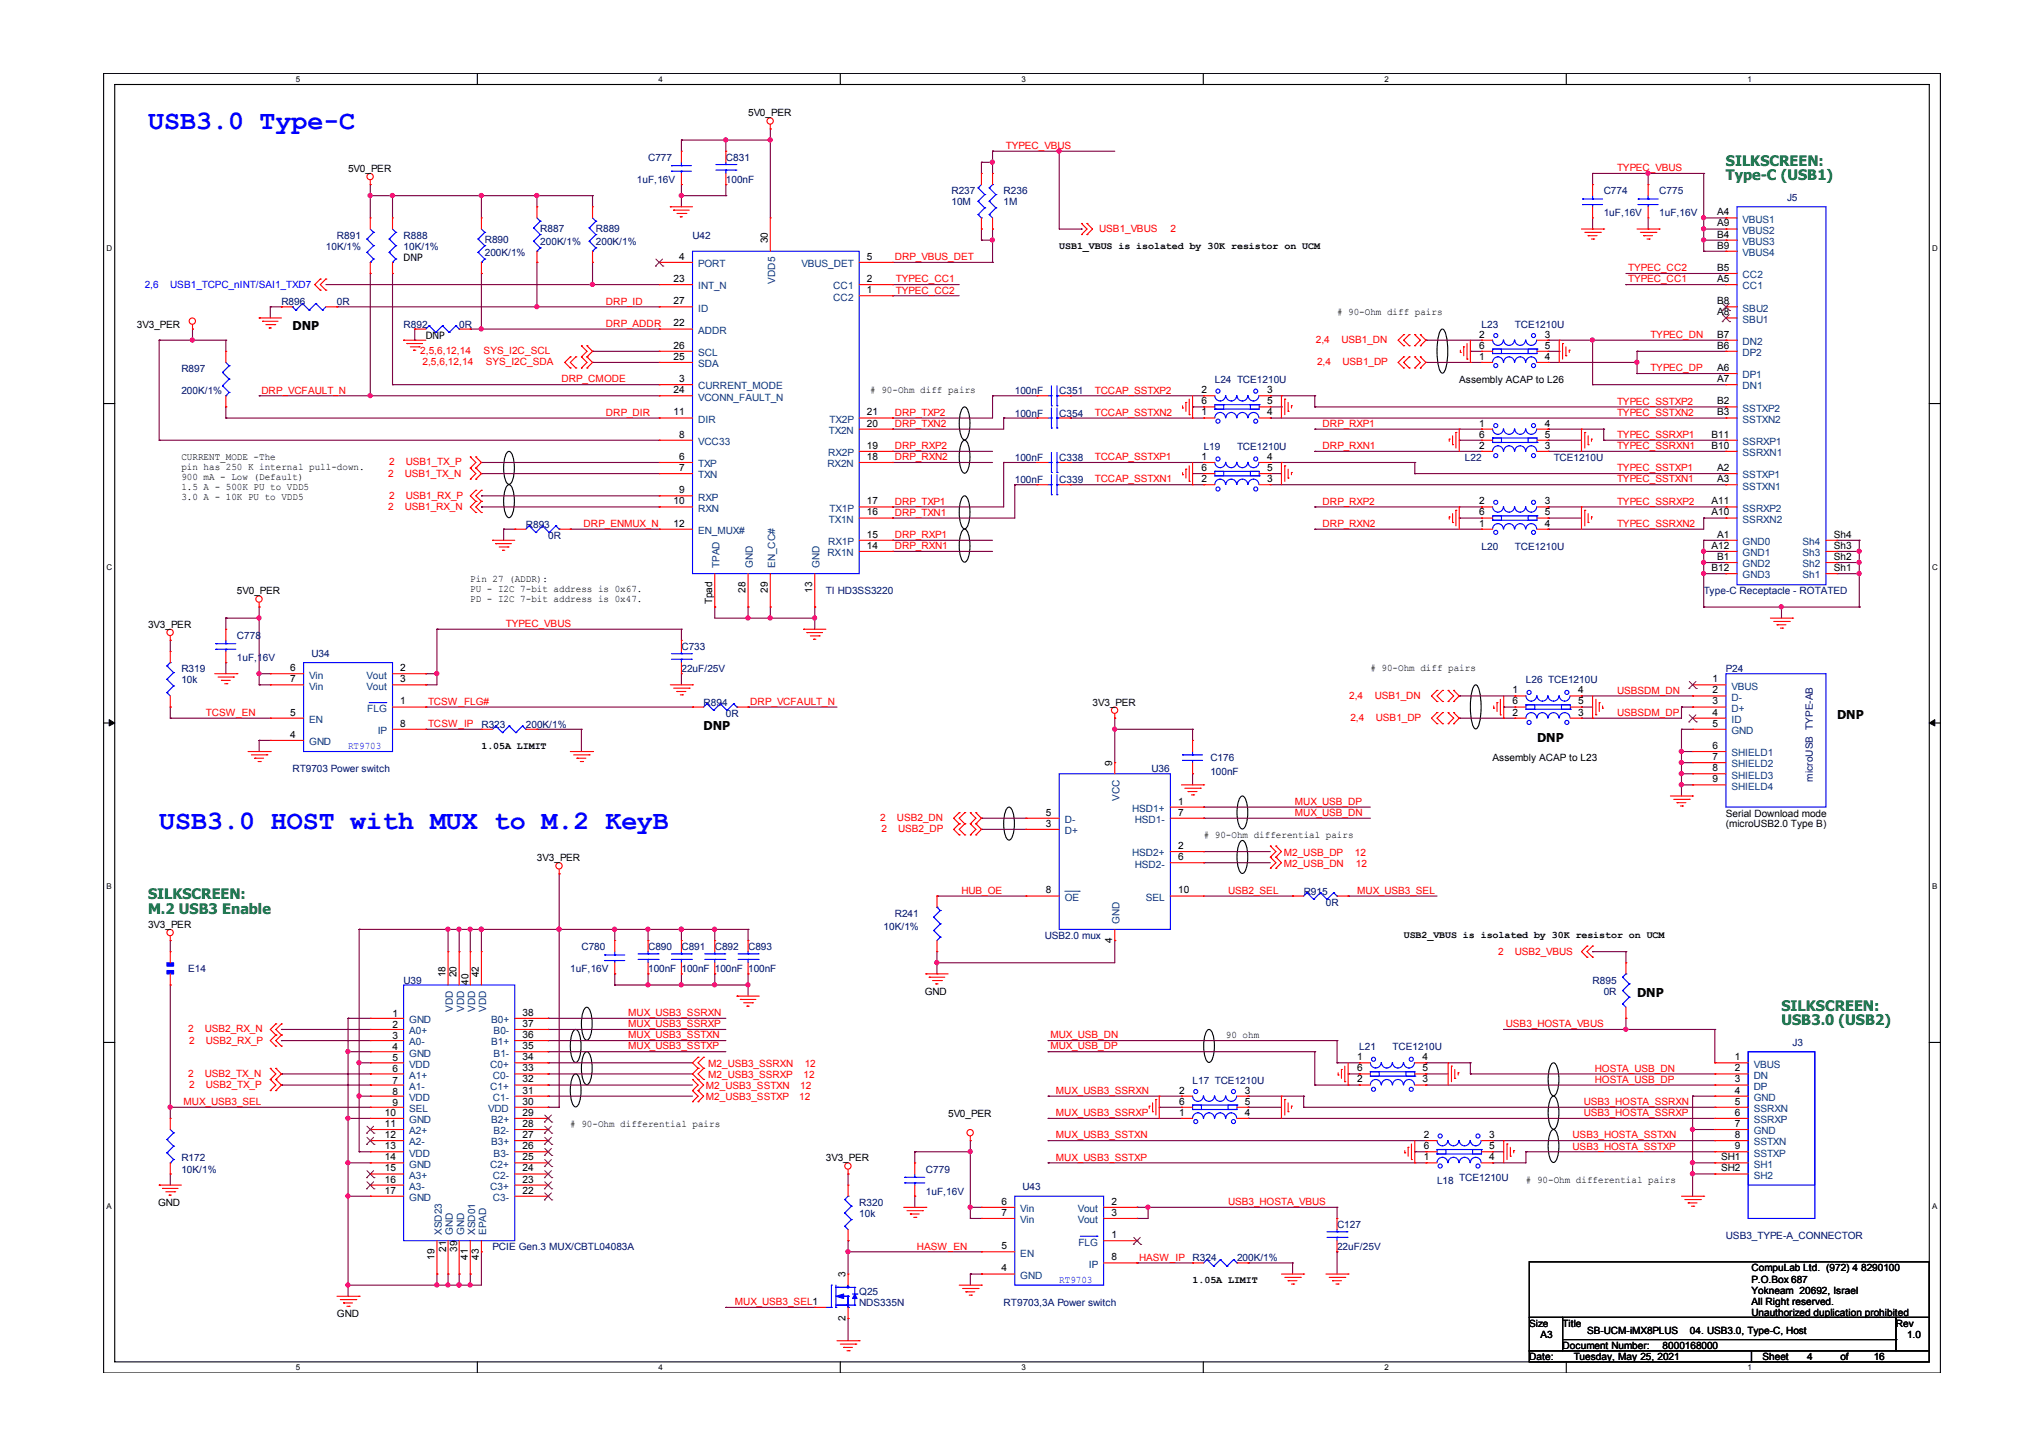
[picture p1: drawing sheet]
<svg xmlns="http://www.w3.org/2000/svg" width="297mm" height="210mm" viewBox="0 0 297 210" stroke-linecap="round" stroke-linejoin="round" font-family="sans-serif">
<defs><g id="words">
<g font-size="3.9" fill="#00f">
<text x="21.5" y="18.7">USB3.0 Type-C</text>
<text x="23.1" y="120.4">USB3.0 HOST with MUX to M.2 KeyB</text>
</g>
<g font-size="2.1" fill="#008000">
<text x="250.8" y="24.1">SILKSCREEN:</text>
<text x="250.8" y="26.2">Type-C (USB1)</text>
<text x="21.5" y="130.6">SILKSCREEN:</text>
<text x="21.5" y="132.7">M.2 USB3 Enable</text>
<text x="258.8" y="146.8">SILKSCREEN:</text>
<text x="258.8" y="148.9">USB3.0 (USB2)</text>
</g>
<g font-size="1.8">
<text x="42.5" y="48">DNP</text>
<text x="102.2" y="106.1">DNP</text>
<text x="223.3" y="107.7">DNP</text>
<text x="266.9" y="104.5">DNP</text>
<text x="237.9" y="144.8">DNP</text>
</g>
<g font-size="1.5">
<text x="108.7" y="16.9">5V0_PER</text>
<text x="50.6" y="25">5V0_PER</text>
<text x="111.5" y="35.4" transform="rotate(-90 111.5 35.4)">30</text>
<text x="249.5" y="31.3">A4</text>
<text x="249.5" y="32.9">A9</text>
<text x="249.5" y="34.5">B4</text>
<text x="58.6" y="37.9">DNP</text>
<text x="97.9" y="41">23</text>
<text x="98.7" y="37.7">4</text>
<text x="126" y="41">2</text>
<text x="126" y="37.7">5</text>
<text x="153.9" y="36.1">USB1_VBUS is isolated by 30K resistor on UCM</text>
<text x="249.5" y="41">A5</text>
<text x="249.5" y="39.3">B5</text>
<text x="249.5" y="36.1">B9</text>
<text x="19.9" y="47.6">3V3_PER</text>
<text x="97.9" y="47.4">22</text>
<text x="97.9" y="44.2">27</text>
<text x="126" y="42.6">1</text>
<text x="194.3" y="45.8"># 90-Ohm diff pairs</text>
<text x="249.5" y="45.8">A8</text>
<text x="249.5" y="44.2">B8</text>
<text x="61.9" y="49.2">DNP</text>
<text x="97.9" y="52.3">25</text>
<text x="97.9" y="50.6">26</text>
<text x="214.9" y="49">2</text>
<text x="214.9" y="52.3">1</text>
<text x="214.9" y="50.6">6</text>
<text x="224.5" y="52.3">4</text>
<text x="224.5" y="49">3</text>
<text x="224.5" y="50.6">5</text>
<text x="249.5" y="53.9">A6</text>
<text x="249.5" y="50.6">B6</text>
<text x="249.5" y="49">B7</text>
<text x="97.9" y="57.1">24</text>
<text x="98.7" y="55.5">3</text>
<text x="126.5" y="57.1"># 90-Ohm diff pairs</text>
<text x="174.6" y="57.1">2</text>
<text x="174.6" y="58.7">6</text>
<text x="184.1" y="57.1">3</text>
<text x="184.1" y="58.7">5</text>
<text x="212" y="55.6">Assembly ACAP to L26</text>
<text x="249.5" y="55.5">A7</text>
<text x="249.5" y="58.7">B2</text>
<text x="97.9" y="60.3">11</text>
<text x="98.7" y="63.6">8</text>
<text x="126" y="65.2">19</text>
<text x="126" y="61.9">20</text>
<text x="126" y="60.3">21</text>
<text x="174.6" y="60.3">1</text>
<text x="184.1" y="60.3">4</text>
<text x="214.9" y="65.2">2</text>
<text x="214.9" y="61.9">1</text>
<text x="214.9" y="63.6">6</text>
<text x="224.5" y="61.9">4</text>
<text x="224.5" y="65.2">3</text>
<text x="224.5" y="63.6">5</text>
<text x="248.7" y="65.2">B10</text>
<text x="248.7" y="63.6">B11</text>
<text x="249.5" y="60.3">B3</text>
<text x="26.4" y="66.8">CURRENT_MODE -The</text>
<text x="26.4" y="68.2">pin has 250 K internal pull-down.</text>
<text x="26.4" y="69.7">900 mA - Low (Default)</text>
<text x="26.4" y="71.1">1.5 A - 500K PU to VDD5</text>
<text x="98.7" y="66.8">6</text>
<text x="98.7" y="68.4">7</text>
<text x="98.7" y="71.6">9</text>
<text x="126" y="66.8">18</text>
<text x="174.6" y="70">2</text>
<text x="174.6" y="66.8">1</text>
<text x="174.6" y="68.4">6</text>
<text x="184.1" y="66.8">4</text>
<text x="184.1" y="70">3</text>
<text x="184.1" y="68.4">5</text>
<text x="249.5" y="68.4">A2</text>
<text x="249.5" y="70">A3</text>
<text x="26.4" y="72.6">3.0 A - 10K PU to VDD5</text>
<text x="97.9" y="73.2">10</text>
<text x="97.9" y="76.5">12</text>
<text x="126" y="74.9">16</text>
<text x="126" y="73.2">17</text>
<text x="214.9" y="73.2">2</text>
<text x="214.9" y="76.5">1</text>
<text x="214.9" y="74.9">6</text>
<text x="224.5" y="76.5">4</text>
<text x="224.5" y="73.2">3</text>
<text x="224.5" y="74.9">5</text>
<text x="248.7" y="74.9">A10</text>
<text x="248.7" y="73.2">A11</text>
<text x="126" y="79.7">14</text>
<text x="126" y="78.1">15</text>
<text x="248.7" y="79.7">A12</text>
<text x="248.7" y="82.9">B12</text>
<text x="249.5" y="78.1">A1</text>
<text x="249.5" y="81.3">B1</text>
<text x="266.4" y="82.9">Sh1</text>
<text x="266.4" y="81.3">Sh2</text>
<text x="266.4" y="79.7">Sh3</text>
<text x="266.4" y="78.1">Sh4</text>
<text x="34.4" y="86.3">5V0_PER</text>
<text x="68.3" y="84.5">Pin 27 (ADDR):</text>
<text x="68.3" y="86">PU - I2C 7-bit address is 0x67.</text>
<text x="68.3" y="87.5">PD - I2C 7-bit address is 0x47.</text>
<text x="103.5" y="87.8" transform="rotate(-90 103.5 87.8)">Tpad</text>
<text x="108.3" y="86.1" transform="rotate(-90 108.3 86.1)">28</text>
<text x="111.5" y="86.1" transform="rotate(-90 111.5 86.1)">29</text>
<text x="118" y="86.1" transform="rotate(-90 118 86.1)">13</text>
<text x="21.5" y="91.2">3V3_PER</text>
<text x="42.2" y="97.5">6</text>
<text x="42.2" y="99.1">7</text>
<text x="58.2" y="97.5">2</text>
<text x="58.2" y="99.1">3</text>
<text x="199.1" y="97.5"># 90-Ohm diff pairs</text>
<text x="219.8" y="100.7">1</text>
<text x="229.3" y="100.7">4</text>
<text x="248.8" y="99.1">1</text>
<text x="248.8" y="100.7">2</text>
<text x="42.2" y="103.9">5</text>
<text x="42.2" y="107.2">4</text>
<text x="58.2" y="105.5">8</text>
<text x="58.2" y="102.3">1</text>
<text x="158.7" y="102.5">3V3_PER</text>
<text x="219.8" y="103.9">2</text>
<text x="219.8" y="102.3">6</text>
<text x="229.3" y="103.9">3</text>
<text x="229.3" y="102.3">5</text>
<text x="248.8" y="102.3">3</text>
<text x="248.8" y="103.9">4</text>
<text x="248.8" y="105.5">5</text>
<text x="69.9" y="108.8">1.05A LIMIT</text>
<text x="161.6" y="111.2" transform="rotate(-90 161.6 111.2)">9</text>
<text x="216.9" y="110.5">Assembly ACAP to L23</text>
<text x="248.8" y="108.8">6</text>
<text x="248.8" y="110.4">7</text>
<text x="248.8" y="112">8</text>
<text x="248.8" y="113.6">9</text>
<text x="152" y="118.5">5</text>
<text x="171.2" y="116.8">1</text>
<text x="171.2" y="118.5">7</text>
<text x="250.8" y="118.6">Serial Download mode</text>
<text x="78" y="125.1">3V3_PER</text>
<text x="152" y="120.1">3</text>
<text x="171.2" y="123.3">2</text>
<text x="171.2" y="124.9">6</text>
<text x="174.9" y="121.7"># 90-Ohm differential pairs</text>
<text x="250.8" y="120.1">(microUSB2.0 Type B)</text>
<text x="152" y="129.8">8</text>
<text x="171.2" y="129.8">10</text>
<text x="21.5" y="134.8">3V3_PER</text>
<text x="161.6" y="136.9" transform="rotate(-90 161.6 136.9)">4</text>
<text x="204" y="136.2">USB2_VBUS is isolated by 30K resistor on UCM</text>
<text x="64.7" y="141.9" transform="rotate(-90 64.7 141.9)">18</text>
<text x="66.3" y="141.9" transform="rotate(-90 66.3 141.9)">20</text>
<text x="68.1" y="143" transform="rotate(-90 68.1 143)">40</text>
<text x="69.6" y="141.9" transform="rotate(-90 69.6 141.9)">42</text>
<text x="57" y="147.7">1</text>
<text x="57" y="149.3">2</text>
<text x="75.9" y="149.1">37</text>
<text x="75.9" y="147.5">38</text>
<text x="134.4" y="144.4">GND</text>
<text x="57" y="150.9">3</text>
<text x="57" y="152.5">4</text>
<text x="57" y="154.1">5</text>
<text x="57" y="155.8">6</text>
<text x="75.9" y="155.6">33</text>
<text x="75.9" y="154">34</text>
<text x="75.9" y="152.4">35</text>
<text x="75.9" y="150.7">36</text>
<text x="178.1" y="150.7">90 ohm</text>
<text x="197.2" y="154">1</text>
<text x="197.2" y="155.6">6</text>
<text x="206.7" y="154">4</text>
<text x="206.7" y="155.6">5</text>
<text x="252.1" y="154">1</text>
<text x="252.1" y="155.6">2</text>
<text x="57" y="157.4">7</text>
<text x="57" y="159">8</text>
<text x="57" y="160.6">9</text>
<text x="75.9" y="160.4">30</text>
<text x="75.9" y="158.8">31</text>
<text x="75.9" y="157.2">32</text>
<text x="171.3" y="158.8">2</text>
<text x="171.3" y="160.4">6</text>
<text x="180.9" y="158.8">3</text>
<text x="180.9" y="160.4">5</text>
<text x="197.2" y="157.2">2</text>
<text x="206.7" y="157.2">3</text>
<text x="252.1" y="157.2">3</text>
<text x="252.1" y="158.8">4</text>
<text x="252.1" y="160.4">5</text>
<text x="55.9" y="162">10</text>
<text x="55.9" y="163.7">11</text>
<text x="55.9" y="165.3">12</text>
<text x="55.9" y="166.9">13</text>
<text x="75.9" y="166.9">26</text>
<text x="75.9" y="165.3">27</text>
<text x="75.9" y="163.7">28</text>
<text x="75.9" y="162">29</text>
<text x="82.9" y="163.7"># 90-Ohm differential pairs</text>
<text x="137.8" y="162.2">5V0_PER</text>
<text x="171.3" y="162">1</text>
<text x="180.9" y="162">4</text>
<text x="206.9" y="165.3">2</text>
<text x="206.9" y="166.9">6</text>
<text x="216.4" y="165.3">3</text>
<text x="216.4" y="166.9">5</text>
<text x="252.1" y="162">6</text>
<text x="252.1" y="163.7">7</text>
<text x="252.1" y="165.3">8</text>
<text x="252.1" y="166.9">9</text>
<text x="55.9" y="168.5">14</text>
<text x="55.9" y="170.1">15</text>
<text x="55.9" y="171.7">16</text>
<text x="55.9" y="173.3">17</text>
<text x="75.9" y="173.3">22</text>
<text x="75.9" y="171.7">23</text>
<text x="75.9" y="170.1">24</text>
<text x="75.9" y="168.5">25</text>
<text x="120" y="168.7">3V3_PER</text>
<text x="206.9" y="168.5">1</text>
<text x="216.4" y="168.5">4</text>
<text x="221.7" y="171.7"># 90-Ohm differential pairs</text>
<text x="250.1" y="168.5">SH1</text>
<text x="250.1" y="170.1">SH2</text>
<text x="23" y="175.1">GND</text>
<text x="145.5" y="175">6</text>
<text x="145.5" y="176.6">7</text>
<text x="161.5" y="175">2</text>
<text x="161.5" y="176.6">3</text>
<text x="161.5" y="179.8">1</text>
<text x="63.1" y="182.9" transform="rotate(-90 63.1 182.9)">19</text>
<text x="64.8" y="181.8" transform="rotate(-90 64.8 181.8)">21</text>
<text x="66.4" y="181.8" transform="rotate(-90 66.4 181.8)">39</text>
<text x="68" y="182.9" transform="rotate(-90 68 182.9)">41</text>
<text x="69.6" y="182.9" transform="rotate(-90 69.6 182.9)">43</text>
<text x="122.9" y="185.5" transform="rotate(-90 122.9 185.5)">3</text>
<text x="145.5" y="181.4">5</text>
<text x="145.5" y="184.7">4</text>
<text x="161.5" y="183">8</text>
<text x="254.5" y="184.7">CompuLab Ltd. (972) 4 8290100</text>
<text x="49" y="191.3">GND</text>
<text x="122.9" y="191.8" transform="rotate(-90 122.9 191.8)">2</text>
<text x="173.3" y="186.3">1.05A LIMIT</text>
<text x="254.5" y="189.5">All Right reserved.</text>
<text x="254.5" y="191.1">Unauthorized duplication prohibited</text>
<text x="254.5" y="186.3">P.O.Box 687</text>
<text x="254.5" y="187.9">Yokneam 20692, Israel</text>
<text x="222.2" y="192.7">Size</text>
<text x="222.2" y="197.6">Date:</text>
<text x="223.8" y="194.3">A3</text>
<text x="227" y="196">Document Number:</text>
<text x="227" y="192.7">Title</text>
<text x="228.7" y="197.6">Tuesday, May 25, 2021</text>
<text x="230.6" y="193.7">SB-UCM-iMX8PLUS</text>
<text x="241.6" y="196">8000168000</text>
<text x="245.6" y="193.7">04. USB3.0, Type-C, Host</text>
<text x="256.1" y="197.6">Sheet</text>
<text x="262.6" y="197.6">4</text>
<text x="267.4" y="197.6">of</text>
<text x="272.2" y="197.6">16</text>
<text x="275.5" y="192.7">Rev</text>
<text x="277.1" y="194.3">1.0</text>
</g>
<g font-size="1.5" fill="#000080">
<text x="94.2" y="23.4">C777</text>
<text x="105.5" y="23.4">C831</text>
<text x="92.6" y="26.6">1uF,16V</text>
<text x="105.5" y="26.6">100nF</text>
<text x="138.2" y="28.2">R237</text>
<text x="138.2" y="29.8">10M</text>
<text x="145.8" y="28.2">R236</text>
<text x="145.8" y="29.8">1M</text>
<text x="233" y="28.2">C774</text>
<text x="241.1" y="28.2">C775</text>
<text x="259.7" y="29.2">J5</text>
<text x="49" y="34.7">R891</text>
<text x="58.6" y="34.7">R888</text>
<text x="70.4" y="35.3">R890</text>
<text x="78.5" y="33.7">R887</text>
<text x="78.5" y="35.6">200K/1%</text>
<text x="86.6" y="33.7">R889</text>
<text x="86.6" y="35.6">200K/1%</text>
<text x="100.6" y="34.7">U42</text>
<text x="233" y="31.4">1uF,16V</text>
<text x="241.1" y="31.4">1uF,16V</text>
<text x="47.3" y="36.3">10K/1%</text>
<text x="58.6" y="36.3">10K/1%</text>
<text x="70.4" y="37.2">200K/1%</text>
<text x="40.9" y="44.3">R896</text>
<text x="49" y="44.3">0R</text>
<text x="58.6" y="47.6">R892</text>
<text x="66.7" y="47.6">0R</text>
<text x="215.3" y="47.6">L23</text>
<text x="220.1" y="47.6">TCE1210U</text>
<text x="26.4" y="54">R897</text>
<text x="26.4" y="57.3">200K/1%</text>
<text x="147.4" y="57.3">100nF</text>
<text x="153.9" y="57.3">C351</text>
<text x="176.5" y="55.6">L24 TCE1210U</text>
<text x="147.4" y="60.5">100nF</text>
<text x="153.9" y="60.5">C354</text>
<text x="174.9" y="65.3">L19</text>
<text x="179.7" y="65.3">TCE1210U</text>
<text x="147.4" y="67">100nF</text>
<text x="147.4" y="70.2">100nF</text>
<text x="153.9" y="67">C338</text>
<text x="153.9" y="70.2">C339</text>
<text x="212.8" y="67">L22</text>
<text x="225.8" y="67">TCE1210U</text>
<text x="76.4" y="76.6">R893</text>
<text x="79.6" y="78.3">0R</text>
<text x="215.3" y="79.9">L20</text>
<text x="220.1" y="79.9">TCE1210U</text>
<text x="120" y="86.3">TI HD3SS3220</text>
<text x="247.5" y="86.3">Type-C Receptacle - ROTATED</text>
<text x="34.4" y="92.8">C778</text>
<text x="45.2" y="95.4">U34</text>
<text x="99" y="94.4">C733</text>
<text x="26.4" y="97.6">R319</text>
<text x="26.4" y="99.2">10k</text>
<text x="34.4" y="96">1uF,16V</text>
<text x="99" y="97.6">22uF/25V</text>
<text x="221.7" y="99.2">L26 TCE1210U</text>
<text x="250.8" y="97.6">P24</text>
<text x="69.9" y="105.7">R323</text>
<text x="76.4" y="105.7">200K/1%</text>
<text x="102.2" y="102.5">R894</text>
<text x="105.5" y="104.1">0R</text>
<text x="42.5" y="112.2">RT9703 Power switch</text>
<text x="167.3" y="112.2">U36</text>
<text x="175.9" y="110.5">C176</text>
<text x="175.9" y="112.5">100nF</text>
<text x="263.4" y="113.5" transform="rotate(-90 263.4 113.5)">microUSB TYPE-AB</text>
<text x="189.4" y="129.9">R915</text>
<text x="192.7" y="131.5">0R</text>
<text x="84.5" y="138">C780</text>
<text x="94.2" y="138">C890</text>
<text x="99" y="138">C891</text>
<text x="103.9" y="138">C892</text>
<text x="108.7" y="138">C893</text>
<text x="128.4" y="135.1">10K/1%</text>
<text x="130" y="133.1">R241</text>
<text x="151.8" y="136.4">USB2.0 mux</text>
<text x="27.3" y="141.2">E14</text>
<text x="58.6" y="142.8">U39</text>
<text x="82.9" y="141.2">1uF,16V</text>
<text x="94.2" y="141.2">100nF 100nF 100nF 100nF</text>
<text x="231.4" y="142.8">R895</text>
<text x="233" y="144.4">0R</text>
<text x="197.5" y="152.5">L21</text>
<text x="202.3" y="152.5">TCE1210U</text>
<text x="260.5" y="151.9">J3</text>
<text x="173.3" y="157.4">L17 TCE1210U</text>
<text x="26.4" y="168.7">R172</text>
<text x="26.4" y="170.3">10K/1%</text>
<text x="134.5" y="170.3">C779</text>
<text x="134.5" y="173.5">1uF,16V</text>
<text x="148.6" y="172.9">U43</text>
<text x="208.8" y="171.9">L18 TCE1210U</text>
<text x="124.8" y="175.1">R320</text>
<text x="124.8" y="176.7">10k</text>
<text x="194.3" y="178.4">C127</text>
<text x="250.8" y="180">USB3_TYPE-A_CONNECTOR</text>
<text x="71.6" y="181.6">PCIE Gen.3 MUX/CBTL04083A</text>
<text x="173.3" y="183.2">R324</text>
<text x="179.7" y="183.2">200K/1%</text>
<text x="194.3" y="181.6">22uF/25V</text>
<text x="124.8" y="188">Q25</text>
<text x="124.8" y="189.7">NDS335N</text>
<text x="145.8" y="189.7">RT9703,3A Power switch</text>
</g>
<g font-size="1.5" fill="#f00">
<text x="146.2" y="21.6">TYPEC_VBUS</text>
<text x="235" y="24.9">TYPEC_VBUS</text>
<text x="159.7" y="33.7">USB1_VBUS</text>
<text x="170" y="33.7">2</text>
<text x="130" y="37.8">DRP_VBUS_DET</text>
<text x="130.2" y="41">TYPEC_CC1</text>
<text x="236.6" y="41">TYPEC_CC1</text>
<text x="236.6" y="39.4">TYPEC_CC2</text>
<text x="88" y="44.2">DRP_ID</text>
<text x="88" y="47.5">DRP_ADDR</text>
<text x="130.2" y="42.6">TYPEC_CC2</text>
<text x="61.1" y="51.5">2,5,6,12,14</text>
<text x="61.4" y="53.1">2,5,6,12,14</text>
<text x="70.3" y="51.5">SYS_I2C_SCL</text>
<text x="70.6" y="53.1">SYS_I2C_SDA</text>
<text x="191.2" y="49.8">2,4</text>
<text x="191.4" y="53.1">2,4</text>
<text x="194.9" y="49.8">USB1_DN</text>
<text x="195.1" y="53.1">USB1_DP</text>
<text x="239.8" y="49.1">TYPEC_DN</text>
<text x="239.8" y="53.9">TYPEC_DP</text>
<text x="38" y="57.2">DRP_VCFAULT_N</text>
<text x="81.6" y="55.5">DRP_CMODE</text>
<text x="159.1" y="57.2">TCCAP_SSTXP2</text>
<text x="235" y="58.8">TYPEC_SSTXP2</text>
<text x="88" y="60.4">DRP_DIR</text>
<text x="130" y="65.2">DRP_RXP2</text>
<text x="130" y="62">DRP_TXN2</text>
<text x="130" y="60.4">DRP_TXP2</text>
<text x="159.1" y="60.4">TCCAP_SSTXN2</text>
<text x="192.2" y="62">DRP_RXP1</text>
<text x="192.2" y="65.2">DRP_RXN1</text>
<text x="235" y="63.6">TYPEC_SSRXP1</text>
<text x="235" y="65.2">TYPEC_SSRXN1</text>
<text x="235" y="60.4">TYPEC_SSTXN2</text>
<text x="56.4" y="69.2">2</text>
<text x="56.5" y="67.6">2</text>
<text x="58.8" y="69.2">USB1_TX_N</text>
<text x="59" y="67.6">USB1_TX_P</text>
<text x="130" y="66.8">DRP_RXN2</text>
<text x="159.1" y="66.8">TCCAP_SSTXP1</text>
<text x="159.1" y="70.1">TCCAP_SSTXN1</text>
<text x="235" y="68.5">TYPEC_SSTXP1</text>
<text x="235" y="70.1">TYPEC_SSTXN1</text>
<text x="56.4" y="74.1">2</text>
<text x="56.5" y="72.4">2</text>
<text x="58.8" y="74.1">USB1_RX_N</text>
<text x="59" y="72.4">USB1_RX_P</text>
<text x="84.8" y="76.5">DRP_ENMUX_N</text>
<text x="130" y="73.3">DRP_TXP1</text>
<text x="130" y="74.9">DRP_TXN1</text>
<text x="192.2" y="73.3">DRP_RXP2</text>
<text x="192.2" y="76.5">DRP_RXN2</text>
<text x="235" y="73.3">TYPEC_SSRXP2</text>
<text x="235" y="76.5">TYPEC_SSRXN2</text>
<text x="130" y="78.1">DRP_RXP1</text>
<text x="130" y="79.8">DRP_RXN1</text>
<text x="73.5" y="91.1">TYPEC_VBUS</text>
<text x="196" y="101.5">2,4</text>
<text x="199.8" y="101.5">USB1_DN</text>
<text x="235" y="100.7">USBSDM_DN</text>
<text x="29.9" y="104">TCSW_EN</text>
<text x="62.2" y="105.6">TCSW_IP</text>
<text x="62.2" y="102.4">TCSW_FLG#</text>
<text x="109" y="102.4">DRP_VCFAULT_N</text>
<text x="196.2" y="104.7">2,4</text>
<text x="199.9" y="104.7">USB1_DP</text>
<text x="235" y="104">USBSDM_DP</text>
<text x="127.9" y="119.3">2</text>
<text x="130.3" y="119.3">USB2_DN</text>
<text x="188.1" y="116.9">MUX_USB_DP</text>
<text x="188.1" y="118.5">MUX_USB_DN</text>
<text x="128.1" y="120.9">2</text>
<text x="130.5" y="120.9">USB2_DP</text>
<text x="186.5" y="124.3">M2_USB_DP</text>
<text x="186.5" y="125.9">M2_USB_DN</text>
<text x="196.8" y="124.3">12</text>
<text x="197" y="125.9">12</text>
<text x="139.7" y="129.8">HUB_OE</text>
<text x="178.4" y="129.8">USB2_SEL</text>
<text x="197.2" y="129.8">MUX_USB3_SEL</text>
<text x="217.7" y="138.6">2</text>
<text x="220.1" y="138.6">USB2_VBUS</text>
<text x="27.3" y="149.9">2</text>
<text x="29.7" y="149.9">USB2_RX_N</text>
<text x="91.3" y="149.2">MUX_USB3_SSRXP</text>
<text x="91.3" y="147.6">MUX_USB3_SSRXN</text>
<text x="218.8" y="149.2">USB3_HOSTA_VBUS</text>
<text x="27.5" y="151.6">2</text>
<text x="29.9" y="151.6">USB2_RX_P</text>
<text x="91.3" y="152.4">MUX_USB3_SSTXP</text>
<text x="91.3" y="150.8">MUX_USB3_SSTXN</text>
<text x="102.9" y="154.9">M2_USB3_SSRXN</text>
<text x="116.9" y="154.9">12</text>
<text x="152.6" y="152.4">MUX_USB_DP</text>
<text x="152.6" y="150.8">MUX_USB_DN</text>
<text x="231.7" y="155.6">HOSTA_USB_DN</text>
<text x="26.7" y="160.5">MUX_USB3_SEL</text>
<text x="27.3" y="156.4">2</text>
<text x="27.5" y="158">2</text>
<text x="29.7" y="156.4">USB2_TX_N</text>
<text x="29.9" y="158">USB2_TX_P</text>
<text x="102.6" y="159.8">M2_USB3_SSTXP</text>
<text x="102.6" y="158.2">M2_USB3_SSTXN</text>
<text x="102.9" y="156.6">M2_USB3_SSRXP</text>
<text x="116.1" y="159.8">12</text>
<text x="116.3" y="158.2">12</text>
<text x="116.8" y="156.6">12</text>
<text x="153.4" y="158.9">MUX_USB3_SSRXN</text>
<text x="230.1" y="160.5">USB3_HOSTA_SSRXN</text>
<text x="231.7" y="157.3">HOSTA_USB_DP</text>
<text x="153.4" y="165.3">MUX_USB3_SSTXN</text>
<text x="153.4" y="162.1">MUX_USB3_SSRXP</text>
<text x="228.5" y="165.3">USB3_HOSTA_SSTXN</text>
<text x="228.5" y="166.9">USB3_HOSTA_SSTXP</text>
<text x="230.1" y="162.1">USB3_HOSTA_SSRXP</text>
<text x="153.4" y="168.6">MUX_USB3_SSTXP</text>
<text x="178.4" y="175">USB3_HOSTA_VBUS</text>
<text x="133.2" y="181.5">HASW_EN</text>
<text x="165.5" y="183.1">HASW_IP</text>
<text x="106.8" y="189.5">MUX_USB3_SEL1</text>
</g>
<g font-size="1.5" fill="#004080">
<text x="253.2" y="32.3">VBUS1</text>
<text x="253.2" y="34">VBUS2</text>
<text x="253.2" y="35.6">VBUS3</text>
<text x="101.4" y="38.8">PORT</text>
<text x="112.6" y="41.2" transform="rotate(-90 112.6 41.2)">VDD5</text>
<text x="116.4" y="38.8">VBUS_DET</text>
<text x="253.2" y="40.4">CC2</text>
<text x="253.2" y="37.2">VBUS4</text>
<text x="101.4" y="42">INT_N</text>
<text x="101.4" y="45.3">ID</text>
<text x="121.1" y="42">CC1</text>
<text x="121.1" y="43.6">CC2</text>
<text x="253.2" y="42">CC1</text>
<text x="253.2" y="46.9">SBU1</text>
<text x="253.2" y="45.3">SBU2</text>
<text x="101.4" y="48.5">ADDR</text>
<text x="101.4" y="53.3">SDA</text>
<text x="101.4" y="51.7">SCL</text>
<text x="253.2" y="51.7">DP2</text>
<text x="253.2" y="50.1">DN2</text>
<text x="101.4" y="56.6">CURRENT_MODE</text>
<text x="101.4" y="58.2">VCONN_FAULT_N</text>
<text x="253.2" y="54.9">DP1</text>
<text x="253.2" y="56.6">DN1</text>
<text x="253.2" y="59.8">SSTXP2</text>
<text x="101.4" y="64.6">VCC33</text>
<text x="101.4" y="61.4">DIR</text>
<text x="120.4" y="63">TX2N</text>
<text x="120.5" y="61.4">TX2P</text>
<text x="253.2" y="61.4">SSTXN2</text>
<text x="253.2" y="64.6">SSRXP1</text>
<text x="101.4" y="67.9">TXP</text>
<text x="101.4" y="69.5">TXN</text>
<text x="120.2" y="67.9">RX2N</text>
<text x="120.3" y="66.3">RX2P</text>
<text x="253.2" y="69.5">SSTXP1</text>
<text x="253.2" y="71.1">SSTXN1</text>
<text x="253.2" y="66.3">SSRXN1</text>
<text x="101.4" y="72.7">RXP</text>
<text x="101.4" y="74.3">RXN</text>
<text x="101.4" y="77.6">EN_MUX#</text>
<text x="120.4" y="75.9">TX1N</text>
<text x="120.5" y="74.3">TX1P</text>
<text x="253.2" y="75.9">SSRXN2</text>
<text x="253.2" y="74.3">SSRXP2</text>
<text x="104.6" y="82.5" transform="rotate(-90 104.6 82.5)">TPAD</text>
<text x="109.4" y="82.5" transform="rotate(-90 109.4 82.5)">GND</text>
<text x="112.6" y="82.5" transform="rotate(-90 112.6 82.5)">EN_CC#</text>
<text x="119.1" y="82.5" transform="rotate(-90 119.1 82.5)">GND</text>
<text x="120.2" y="80.8">RX1N</text>
<text x="120.3" y="79.2">RX1P</text>
<text x="253.2" y="79.2">GND0</text>
<text x="253.2" y="80.8">GND1</text>
<text x="253.2" y="82.4">GND2</text>
<text x="261.9" y="82.4">Sh2</text>
<text x="261.9" y="80.8">Sh3</text>
<text x="261.9" y="79.2">Sh4</text>
<text x="253.2" y="84">GND3</text>
<text x="261.9" y="84">Sh1</text>
<text x="44.9" y="98.5">Vin</text>
<text x="44.9" y="100.2">Vin</text>
<text x="53.3" y="98.5">Vout</text>
<text x="53.3" y="100.2">Vout</text>
<text x="251.6" y="100.2">VBUS</text>
<text x="251.6" y="101.8">D-</text>
<text x="44.9" y="105">EN</text>
<text x="53.4" y="103.4">FLG</text>
<text x="54.9" y="106.6">IP</text>
<text x="251.6" y="103.4">D+</text>
<text x="251.6" y="105">ID</text>
<text x="251.6" y="106.6">GND</text>
<text x="44.9" y="108.2">GND</text>
<text x="251.6" y="109.8">SHIELD1</text>
<text x="251.6" y="111.5">SHIELD2</text>
<text x="251.6" y="113.1">SHIELD3</text>
<text x="154.7" y="119.5">D-</text>
<text x="162.7" y="116.3" transform="rotate(-90 162.7 116.3)">VCC</text>
<text x="164.5" y="117.9">HSD1+</text>
<text x="164.9" y="119.5">HSD1-</text>
<text x="251.6" y="114.7">SHIELD4</text>
<text x="154.7" y="121.1">D+</text>
<text x="164.5" y="124.4">HSD2+</text>
<text x="164.9" y="126">HSD2-</text>
<text x="154.7" y="130.8">OE</text>
<text x="166.5" y="130.8">SEL</text>
<text x="162.7" y="134.2" transform="rotate(-90 162.7 134.2)">GND</text>
<text x="59.5" y="148.6">GND</text>
<text x="65.8" y="147" transform="rotate(-90 65.8 147)">VDD</text>
<text x="67.4" y="147" transform="rotate(-90 67.4 147)">VDD</text>
<text x="69" y="147" transform="rotate(-90 69 147)">VDD</text>
<text x="70.6" y="147" transform="rotate(-90 70.6 147)">VDD</text>
<text x="71.3" y="148.6">B0+</text>
<text x="59.5" y="150.2">A0+</text>
<text x="59.5" y="151.8">A0-</text>
<text x="59.5" y="153.4">GND</text>
<text x="59.5" y="155.1">VDD</text>
<text x="71.2" y="155.1">C0+</text>
<text x="71.3" y="151.8">B1+</text>
<text x="71.7" y="153.4">B1-</text>
<text x="71.7" y="150.2">B0-</text>
<text x="254.8" y="155.1">VBUS</text>
<text x="59.5" y="156.7">A1+</text>
<text x="59.5" y="158.3">A1-</text>
<text x="59.5" y="159.9">VDD</text>
<text x="59.5" y="161.5">SEL</text>
<text x="70.9" y="161.5">VDD</text>
<text x="71.2" y="158.3">C1+</text>
<text x="71.6" y="159.9">C1-</text>
<text x="71.6" y="156.7">C0-</text>
<text x="254.8" y="156.7">DN</text>
<text x="254.8" y="158.3">DP</text>
<text x="254.8" y="159.9">GND</text>
<text x="254.8" y="161.5">SSRXN</text>
<text x="59.5" y="163.1">GND</text>
<text x="59.5" y="164.7">A2+</text>
<text x="59.5" y="166.4">A2-</text>
<text x="59.5" y="168">VDD</text>
<text x="71.3" y="166.4">B3+</text>
<text x="71.3" y="163.1">B2+</text>
<text x="71.7" y="168">B3-</text>
<text x="71.7" y="164.7">B2-</text>
<text x="254.8" y="163.1">SSRXP</text>
<text x="254.8" y="164.7">GND</text>
<text x="254.8" y="166.4">SSTXN</text>
<text x="254.8" y="168">SSTXP</text>
<text x="59.5" y="169.6">GND</text>
<text x="59.5" y="171.2">A3+</text>
<text x="59.5" y="172.8">A3-</text>
<text x="71.2" y="172.8">C3+</text>
<text x="71.2" y="169.6">C2+</text>
<text x="71.6" y="171.2">C2-</text>
<text x="254.8" y="169.6">SH1</text>
<text x="254.8" y="171.2">SH2</text>
<text x="59.5" y="174.4">GND</text>
<text x="64.2" y="179.4" transform="rotate(-90 64.2 179.4)">XSD23</text>
<text x="65.8" y="179.4" transform="rotate(-90 65.8 179.4)">GND</text>
<text x="67.4" y="179.4" transform="rotate(-90 67.4 179.4)">GND</text>
<text x="69" y="179.4" transform="rotate(-90 69 179.4)">XSD01</text>
<text x="70.6" y="179.4" transform="rotate(-90 70.6 179.4)">EPAD</text>
<text x="71.6" y="174.4">C3-</text>
<text x="148.3" y="176">Vin</text>
<text x="148.3" y="177.7">Vin</text>
<text x="156.6" y="176">Vout</text>
<text x="156.6" y="177.7">Vout</text>
<text x="148.3" y="182.5">EN</text>
<text x="148.3" y="185.7">GND</text>
<text x="156.7" y="180.9">FLG</text>
<text x="158.2" y="184.1">IP</text>
</g>
<g font-size="1.5" fill="#00f">
<text x="21" y="41.8">2,6</text>
<text x="24.7" y="41.8">USB1_TCPC_nINT/SAI1_TXD7</text>
<text x="50.6" y="108.8">RT9703</text>
<text x="153.9" y="186.3">RT9703</text>
</g>
<g font-size="1.2">
<text x="43" y="11.8">5</text>
<text x="95.7" y="11.8">4</text>
<text x="148.4" y="11.8">3</text>
<text x="201.2" y="11.8">2</text>
<text x="253.9" y="11.8">1</text>
<text x="15.5" y="36.4">D</text>
<text x="280.8" y="36.4">D</text>
<text x="15.5" y="82.8">C</text>
<text x="280.8" y="82.8">C</text>
<text x="15.5" y="129.2">B</text>
<text x="280.8" y="129.2">B</text>
<text x="15.5" y="175.6">A</text>
<text x="280.8" y="175.6">A</text>
<text x="43" y="199">5</text>
<text x="95.7" y="199">4</text>
<text x="148.4" y="199">3</text>
<text x="201.2" y="199">2</text>
<text x="253.9" y="199">1</text>
</g>
</g></defs>
<path d="M15.1 10.7h266.8v188.7h-266.8zM16.7 12.3h263.6v185.5h-263.6z" fill="none" stroke="#000" stroke-width=".16"/>
<g fill="#fff">
<path d="M43 10.8h.6v1.3h-.6z"/>
<path d="M43 197.9h.6v1.3h-.6z"/>
</g>
<path d="M69.4 10.7v1.6M69.4 197.8v1.6" fill="none" stroke="#000" stroke-width=".16"/>
<g fill="#fff">
<path d="M95.7 10.8h.6v1.3h-.6z"/>
<path d="M95.7 197.9h.6v1.3h-.6z"/>
</g>
<path d="M122.1 10.7v1.6M122.1 197.8v1.6" fill="none" stroke="#000" stroke-width=".16"/>
<g fill="#fff">
<path d="M148.4 10.8h.7v1.3h-.7z"/>
<path d="M148.4 197.9h.7v1.3h-.7z"/>
</g>
<path d="M174.8 10.7v1.6M174.8 197.8v1.6" fill="none" stroke="#000" stroke-width=".16"/>
<g fill="#fff">
<path d="M201.2 10.8h.6v1.3h-.6z"/>
<path d="M201.2 197.9h.6v1.3h-.6z"/>
</g>
<path d="M227.6 10.7v1.6M227.6 197.8v1.6" fill="none" stroke="#000" stroke-width=".16"/>
<g fill="#fff">
<path d="M253.9 10.8h.6v1.3h-.6z"/>
<path d="M253.9 197.9h.6v1.3h-.6z"/>
<path d="M15.5 35.4h.8v1.3h-.8z"/>
<path d="M280.8 35.4h.8v1.3h-.8z"/>
<path d="M15.5 81.8h.8v1.2h-.8z"/>
<path d="M280.8 81.8h.8v1.2h-.8z"/>
</g>
<path d="M15.1 58.6h1.6M280.3 58.6h1.6" fill="none" stroke="#000" stroke-width=".16"/>
<g fill="#fff">
<path d="M15.5 128.1h.7v1.3h-.7z"/>
<path d="M280.8 128.1h.7v1.3h-.7z"/>
</g>
<path d="M15.1 105h1.6M280.3 105h1.6" fill="none" stroke="#000" stroke-width=".16"/>
<path d="M15.9 104.5v.9l.8-.4zM280.3 105l.8 .4v-.9z" fill="#000" stroke="#000" stroke-width=".15"/>
<g fill="#fff">
<path d="M15.5 174.5h.7v1.3h-.7z"/>
<path d="M280.8 174.5h.7v1.3h-.7z"/>
</g>
<g fill="none" stroke="#000" stroke-width=".16">
<path d="M139.9 59.2l.3-.1a1.27 1.27 0 0 1 .6 1.2l.1 .6a4.3 4.3 0 0 1-.5 2.9l-.2 .1a1.27 1.27 0 0 1-.7-1.2l-.1-.6a4.3 4.3 0 0 1 .5-2.9zM209.4 47.9l.2-.1a1.81 1.81 0 0 1 .7 1.6v.7a7.3 7.3 0 0 1-.5 4l-.2 .1a1.81 1.81 0 0 1-.7-1.6l-.1-.8a7.3 7.3 0 0 1 .6-3.9zM73.7 65.6h.3a1.27 1.27 0 0 1 .6 1.1l.1 .6a4.3 4.3 0 0 1-.5 3h-.2a1.27 1.27 0 0 1-.7-1.1l-.1-.6a4.3 4.3 0 0 1 .5-3zM73.7 70.5l.3-.1a1.27 1.27 0 0 1 .6 1.2l.1 .6a4.3 4.3 0 0 1-.5 2.9l-.2 .1a1.27 1.27 0 0 1-.7-1.2l-.1-.6a4.3 4.3 0 0 1 .5-2.9zM139.9 76.9h.3a1.27 1.27 0 0 1 .6 1.1l.1 .6a4.3 4.3 0 0 1-.5 3h-.2a1.27 1.27 0 0 1-.7-1.1l-.1-.6a4.3 4.3 0 0 1 .5-3zM139.9 72.1l.3-.1a1.27 1.27 0 0 1 .6 1.2l.1 .6a4.3 4.3 0 0 1-.5 2.9l-.2 .1a1.27 1.27 0 0 1-.7-1.2l-.1-.6a4.3 4.3 0 0 1 .5-2.9zM139.9 64l.3-.1a1.27 1.27 0 0 1 .6 1.2l.1 .6a4.3 4.3 0 0 1-.5 2.9l-.2 .1a1.27 1.27 0 0 1-.7-1.2l-.1-.5a4.3 4.3 0 0 1 .5-3zM214.2 99.6l.2-.1a1.81 1.81 0 0 1 .7 1.5l.1 .8a7.3 7.3 0 0 1-.6 3.9l-.2 .2a1.81 1.81 0 0 1-.7-1.6v-.8a7.3 7.3 0 0 1 .5-3.9zM146.4 117.3l.2-.1a1.27 1.27 0 0 1 .7 1.2l.1 .6a4.3 4.3 0 0 1-.6 2.9l-.2 .1a1.27 1.27 0 0 1-.7-1.2v-.6a4.3 4.3 0 0 1 .5-2.9zM180.3 115.7l.2-.1a1.27 1.27 0 0 1 .7 1.2l.1 .6a4.3 4.3 0 0 1-.6 2.9l-.2 .1a1.27 1.27 0 0 1-.7-1.2v-.6a4.3 4.3 0 0 1 .5-2.9zM180.3 122.1h.2a1.27 1.27 0 0 1 .7 1.1l.1 .6a4.3 4.3 0 0 1-.6 3l-.2 .1a1.27 1.27 0 0 1-.7-1.2v-.6a4.3 4.3 0 0 1 .5-3zM15.1 151.4h1.6"/>
<path d="M83.4 156.1l.2-.1a1.27 1.27 0 0 1 .7 1.2l.1 .5a4.3 4.3 0 0 1-.5 3l-.3 .1a1.27 1.27 0 0 1-.6-1.2l-.1-.6a4.3 4.3 0 0 1 .5-2.9zM83.4 149.6l.2-.1a1.27 1.27 0 0 1 .7 1.2l.1 .6a4.3 4.3 0 0 1-.5 2.9l-.3 .1a1.27 1.27 0 0 1-.6-1.2l-.1-.6a4.3 4.3 0 0 1 .5-2.9zM85.1 146.4l.2-.1a1.27 1.27 0 0 1 .6 1.2l.1 .5a4.3 4.3 0 0 1-.5 3l-.2 .1a1.27 1.27 0 0 1-.7-1.2l-.1-.6a4.3 4.3 0 0 1 .6-2.9zM85.1 152.8l.2-.1a1.27 1.27 0 0 1 .6 1.2l.1 .6a4.3 4.3 0 0 1-.5 2.9l-.2 .1a1.27 1.27 0 0 1-.7-1.2l-.1-.5a4.3 4.3 0 0 1 .6-3zM175.5 149.6l.2-.1a1.27 1.27 0 0 1 .6 1.2l.1 .6a4.3 4.3 0 0 1-.5 2.9l-.2 .1a1.27 1.27 0 0 1-.7-1.2l-.1-.6a4.3 4.3 0 0 1 .6-2.9zM225.5 159.3l.2-.1a1.27 1.27 0 0 1 .7 1.2l.1 .6a4.3 4.3 0 0 1-.6 2.9l-.2 .1a1.27 1.27 0 0 1-.7-1.2v-.6a4.3 4.3 0 0 1 .5-2.9zM225.5 154.4h.2a1.27 1.27 0 0 1 .7 1.1l.1 .6a4.3 4.3 0 0 1-.6 3h-.2a1.27 1.27 0 0 1-.7-1.1v-.6a4.3 4.3 0 0 1 .5-3zM280.3 151.4h1.6M225.5 164.1l.2-.1a1.27 1.27 0 0 1 .7 1.2l.1 .6a4.3 4.3 0 0 1-.6 2.9l-.2 .1a1.27 1.27 0 0 1-.7-1.2v-.5a4.3 4.3 0 0 1 .5-3zM222.2 183.3h58.1v8h-58.1zM222.2 191.3h4.8v4.9h-4.8zM222.2 196.2h32.3v1.6h-32.3z"/>
<path d="M227 194.6h48.5M227 191.3h48.5v4.9h-48.5zM254.5 196.2h25.8v1.6h-25.8zM275.5 194.6h.1M275.5 191.3h4.8v4.9h-4.8z"/>
</g>
<g fill="none" stroke="#800040" stroke-width=".16">
<path d="M111.9 18.7h.1M111.9 18.7v12.9M53.8 28.4h.1M53.8 26.8h.1M53.8 39.7h.1M53.8 26.8v4.8M53.8 39.7v17.8M57 28.4h.1M57 39.7h.1M57 28.4v3.2M57 39.7v16.2M69.9 28.4h.1"/>
<path d="M69.9 28.4v3.2M69.9 39.7h.1M69.9 39.7v8.1M78 28.4v1.6M78 28.4h.1M78 38.1h.1M78 38.1v6.5M86.1 28.4h.1M86.1 28.4v1.6M86.1 28.4h-32.3M86.1 38.1h.1M86.1 38.1v3.2"/>
<path d="M99 26.8h.1M99 26.8v3.2M99 28.4h.1M99 28.4h6.5M99 20.3h12.9M99 20.3h.1M99 20.3v1.7M105.5 26.8h.1M105.5 26.8v1.6M105.5 20.3h.1M105.5 20.3v1.7M105.5 28.4h.1"/>
<path d="M111.9 20.3h.1M129.7 38.1h14.5M142.6 33.3h.1M142.6 23.6v1.6M142.6 33.3v1.6M142.6 34.9h.1M142.6 23.6h.1M142.6 34.9h1.6M142.6 23.6h1.6M144.2 33.3h.1M144.2 22h.1M144.2 22v3.2"/>
<path d="M144.2 33.3v4.8M144.2 22h17.8M144.2 38.1h.1M144.2 23.6h.1M144.2 34.9h.1M153.9 22v11.3h3.2M153.9 22h.1M157.1 33.3h.1M231.4 26.8h.1M231.4 25.2v1.6M231.4 25.2h.1M231.4 25.2h16.1"/>
<path d="M231.4 33.3h.1M231.4 31.6v1.7M236.2 39.7h14.6M239.5 25.2h.1M239.5 25.2v1.6M239.5 33.3h.1M239.5 31.6v1.7M247.5 34.9h.1M247.5 31.6h.1M247.5 25.2h.1M247.5 36.5h.1M247.5 33.3h.1"/>
<path d="M247.5 25.2v11.3M247.5 31.6h3.3M247.5 36.5h3.3M247.5 34.9h3.3M247.5 33.3h3.3M250.8 39.7h.1M23.1 49.4h9.7M23.1 49.4h.1M23.1 49.4v14.5M28 47.8h.1M28 47.8v1.6M28 49.4h.1"/>
<path d="M32.8 49.4h.1M32.8 49.4v1.6M32.8 59.1h.1M32.8 59.1v1.6M37.7 57.5h.1M39.3 44.6h.1M39.3 44.6h1.6M39.3 44.6v1.6M40.9 44.6h.1M47.3 41.3h48.5M49 44.6h.1M49 44.6h46.8"/>
<path d="M53.8 57.5h.1M57 55.9h.1M57 55.9h38.8M60.3 49.4h.1M60.3 47.8v1.6M68.3 47.8h.1M68.3 47.8h27.5M69.9 47.8h.1M78 44.6h.1M86.1 51h.1M86.1 52.6h.1M86.1 52.6h9.7"/>
<path d="M86.1 51h9.7M86.1 41.3h.1M95.8 57.5h-58.1M129.7 42.9h.1M129.7 42.9h9.7M129.7 41.3h.1M129.7 41.3h9.7M144.2 57.5h.1M144.2 57.5h6.5M144.2 57.5v3.2h-14.5M155.5 57.5h.1M155.5 57.5h19.4"/>
<path d="M173.3 59.1h.1M173.3 59.1h1.6M184.6 57.5h.1M184.6 57.5h6.4M184.6 59.1h1.6M186.2 59.1h.1M191 57.5h.1M191 59.1h.1M191 57.5v1.6M191 59.1h59.8M207.2 49.4h.1M207.2 49.4h8.1"/>
<path d="M207.2 52.6h.1M207.2 52.6h8.1M213.6 51h.1M213.6 51h1.7M224.9 49.4h.1M224.9 52.6h.1M224.9 52.6h13M224.9 51h1.7M226.6 51h.1M231.4 55.9h.1M231.4 49.4v6.5M231.4 55.9h19.4"/>
<path d="M231.4 49.4h.1M236.2 41.3h.1M236.2 41.3h14.6M237.9 51h.1M237.9 52.6h.1M237.9 54.2h.1M237.9 51h12.9M237.9 54.2h12.9M237.9 51v3.2M250.8 49.4h-25.9M23.1 63.9h.1M23.1 63.9h72.7"/>
<path d="M32.8 60.7h.1M32.8 60.7h63M69.9 72h.1M69.9 73.6h.1M69.9 67.2h.1M69.9 68.8h.1M69.9 72h25.9M69.9 73.6h25.9M69.9 67.2h25.9M69.9 68.8h25.9M73.2 76.9h.1M73.2 76.9v1.6"/>
<path d="M73.2 76.9h1.6M82.9 76.9h.1M82.9 76.9h12.9M129.7 67.2h.1M129.7 78.5h.1M129.7 67.2h14.5M129.7 78.5h14.5M129.7 62.3h.1M129.7 65.6h.1M129.7 65.6h14.5M129.7 75.2h.1M129.7 73.6h.1"/>
<path d="M129.7 60.7h.1M145.8 60.7h.1M145.8 60.7h4.9M145.8 67.2h.1M145.8 67.2v6.4h-16.1M145.8 67.2h4.9M145.8 60.7v1.6h-16.1M147.4 70.4h.1M147.4 70.4v4.8h-17.7M147.4 70.4h3.3M155.5 70.4h.1M155.5 70.4h19.4"/>
<path d="M155.5 67.2h.1M155.5 60.7h.1M155.5 67.2h19.4M155.5 60.7h19.4M173.3 68.8h.1M173.3 68.8h1.6M184.6 60.7h.1M184.6 60.7h66.2M184.6 68.8h.1M184.6 68.8h1.6M184.6 67.2h21M184.6 70.4h66.2"/>
<path d="M191 65.6h.1M191 65.6h24.3M191 62.3h.1M191 62.3h24.3M191 76.9h.1M191 76.9h24.3M191 73.6h.1M191 73.6h24.3M205.6 68.8h.1M205.6 68.8h45.2M205.6 67.2h.1M205.6 67.2v1.6"/>
<path d="M212 75.2h.1M212 63.9h.1M212 75.2h3.3M212 63.9h3.3M224.9 73.6h.1M224.9 65.6h.1M224.9 73.6h25.9M224.9 65.6h25.9M224.9 62.3h.1M224.9 62.3h8.1M224.9 76.9h.1M224.9 75.2h.1"/>
<path d="M224.9 63.9h.1M224.9 75.2h4.9M224.9 63.9h4.9M233 63.9h.1M233 63.9h17.8M233 62.3h.1M233 62.3v1.6M247.5 78.5h.1M247.5 75.2v1.7h-22.6M247.5 78.5h3.3M247.5 78.5v9.7M247.5 75.2h.1"/>
<path d="M247.5 75.2h3.3M250.8 70.4h.1M266.9 78.5h3.3M270.2 78.5h.1M270.2 78.5v9.7M24.7 93h.1M24.7 93v1.6M32.8 89.8h.1M32.8 96.2h.1M32.8 89.8h4.9M32.8 89.8v1.6M32.8 96.2v1.6"/>
<path d="M37.7 99.5h.1M37.7 99.5h1.6M37.7 89.8h.1M37.7 97.8h1.6M37.7 88.2h.1M37.7 97.8h.1M37.7 88.2v11.3M61.9 97.8h.1M61.9 97.8h1.6M61.9 99.5h.1M63.5 97.8h.1M63.5 91.4h.1"/>
<path d="M63.5 91.4h35.5M63.5 91.4v8.1h-1.6M99 91.4h.1M99 91.4v1.6M99 97.8h.1M99 97.8v1.7M103.9 88.2h.1M103.9 88.2v1.6h14.5M108.7 89.8h.1M108.7 88.2h.1M108.7 88.2v1.6M111.9 89.8h.1"/>
<path d="M111.9 88.2h.1M111.9 88.2v1.6M118.4 89.8h.1M118.4 88.2h.1M118.4 88.2v3.2M129.7 80.1h.1M129.7 80.1h14.5M247.5 80.1h.1M247.5 83.3h.1M247.5 88.2h.1M247.5 81.7h3.3M247.5 80.1h3.3"/>
<path d="M247.5 83.3h3.3M247.5 88.2h22.7M247.5 81.7h.1M250.8 83.3h.1M258.8 88.2h.1M258.8 88.2v1.6M266.9 80.1h3.3M266.9 83.3h3.3M266.9 81.7h3.3M270.2 80.1h.1M270.2 88.2h.1M270.2 83.3h.1"/>
<path d="M270.2 81.7h.1M24.7 104.3h.1M24.7 104.3h14.6M24.7 102.7h.1M24.7 102.7v1.6M37.7 107.5h.1M37.7 107.5h1.6M37.7 107.5v1.6M61.9 102.7h.1M61.9 102.7h38.7M61.9 105.9h.1M61.9 105.9h8"/>
<path d="M78 105.9h.1M78 105.9h6.5M84.5 105.9h.1M84.5 105.9v3.2M108.7 102.7h.1M108.7 102.7h12.9M142.6 118.8h.1M142.6 118.8h6.5M162 104.3h.1M162 105.9h11.3M162 104.3v6.5M162 105.9h.1"/>
<path d="M173.3 105.9h.1M173.3 112.4h.1M173.3 105.9v1.6M173.3 112.4v1.6M174.9 118.8h.1M174.9 118.8h24.2M174.9 117.2h.1M174.9 117.2h24.2M212 101.1h.1M212 104.3h.1M212 104.3h8.1M212 101.1h8.1"/>
<path d="M218.5 102.7h.1M218.5 102.7h1.6M229.8 104.3h.1M229.8 101.1h.1M229.8 102.7h.1M229.8 102.7h1.6M229.8 101.1h16.1M244.3 112.4h.1M244.3 102.7h.1M244.3 102.7h1.6M244.3 102.7v1.6h-14.5M244.3 112.4h1.6"/>
<path d="M244.3 109.1h.1M244.3 110.8h.1M244.3 114h.1M244.3 105.9h.1M244.3 105.9h1.6M244.3 109.1h1.6M244.3 105.9v9.7M244.3 110.8h1.6M244.3 114h1.6M24.7 136.6h.1M24.7 136.6v1.6M52.2 135h.1"/>
<path d="M52.2 135v32.3M65.1 135h.1M65.1 135v3.2M66.7 135h.1M66.7 135v3.2M68.3 135h.1M68.3 135v3.2M69.9 135h.1M69.9 135v3.2M81.2 135h.1M81.2 126.9h.1M81.2 126.9v33.9h-1.6"/>
<path d="M89.3 135h.1M89.3 135v1.6M94.2 135h.1M94.2 135v1.6M99 135h.1M99 135v1.6M103.9 135h.1M103.9 135v1.6M108.7 135h.1M108.7 135v1.6M108.7 135h-56.5M136.1 130.1h.1"/>
<path d="M136.1 130.1h13M136.1 139.8h.1M136.1 138.2v3.2M142.6 120.4h.1M142.6 120.4h6.5M162 136.6h.1M162 136.6v3.2h-25.9M174.9 125.3h.1M174.9 123.7h.1M174.9 125.3h9.7M174.9 123.7h9.7M174.9 130.1h12.9"/>
<path d="M187.8 130.1h.1M195.9 130.1h.1M195.9 130.1h12.9M231.4 138.2h.1M231.4 138.2h4.8M236.2 138.2h.1M236.2 138.2v1.6M24.7 143h.1M24.7 143v19.4M40.9 151.1h.1M40.9 149.5h.1M40.9 157.6h.1"/>
<path d="M40.9 156h.1M40.9 151.1h12.9M40.9 156h12.9M40.9 157.6h12.9M40.9 149.5h12.9M50.6 147.9h.1M50.6 152.7h.1M50.6 152.7h3.2M50.6 147.9h3.2M50.6 147.9v40.4M52.2 159.2h.1M52.2 154.4h.1"/>
<path d="M52.2 159.2h1.6M52.2 154.4h1.6M79.6 154.4h.1M79.6 156h.1M79.6 159.2h.1M79.6 157.6h.1M79.6 159.2h21M79.6 156h21M79.6 157.6h21M79.6 154.4h21M79.6 151.1h.1M79.6 147.9h.1"/>
<path d="M79.6 151.1h25.9M79.6 147.9h25.9M79.6 152.7h.1M79.6 152.7h25.9M79.6 149.5h.1M79.6 149.5h25.9M89.3 141.4h.1M89.3 143h.1M89.3 141.4v1.6M94.2 141.4h.1M94.2 143h.1M94.2 141.4v1.6"/>
<path d="M99 141.4h.1M99 143h.1M99 141.4v1.6M103.9 141.4h.1M103.9 143h.1M103.9 141.4v1.6M108.7 143h.1M108.7 141.4h.1M108.7 143h-19.4M108.7 141.4v3.3M136.1 141.4h.1M152.3 151.1h.1"/>
<path d="M152.3 159.2h.1M152.3 151.1h42M152.3 159.2h19.4M152.3 152.7h.1M152.3 152.7h38.7M181.4 159.2h.1M181.4 159.2h8M189.4 159.2h.1M189.4 159.2v1.6M191 152.7h.1M191 152.7v4.9M191 157.6h.1"/>
<path d="M191 157.6h6.5M194.3 151.1h.1M194.3 151.1v3.3M194.3 154.4h.1M194.3 154.4h3.2M195.9 156h.1M195.9 156h1.6M207.2 157.6h.1M207.2 157.6h42M207.2 154.4h.1M207.2 154.4h6.4M207.2 156h.1"/>
<path d="M207.2 156h3.2M213.6 156h.1M213.6 156h35.6M213.6 154.4h.1M213.6 154.4v1.6M218.5 149.5h.1M236.2 149.5h.1M236.2 147.9h.1M236.2 147.9v1.6M245.9 159.2v14.5M245.9 159.2h.1M245.9 159.2h3.3"/>
<path d="M249.2 149.5h.1M249.2 149.5v4.9M249.2 149.5h-30.7M24.7 170.5h.1M24.7 160.8h.1M24.7 160.8h29.1M24.7 170.5v1.6M50.6 162.4h.1M50.6 168.9h.1M50.6 173.7h.1M50.6 168.9h3.2M50.6 162.4h3.2"/>
<path d="M50.6 173.7h3.2M52.2 167.3h.1M52.2 167.3h1.6M79.6 160.8h.1M123.2 170.5h.1M123.2 170.5v1.6M132.9 173.7h.1M132.9 173.7v1.6M132.9 167.3h.1M132.9 167.3h8.1M132.9 167.3v1.6M141 177h.1"/>
<path d="M141 167.3h.1M141 177h1.6M141 175.3h.1M141 175.3h1.6M141 165.7h.1M141 165.7v11.3M152.3 162.4h.1M152.3 162.4h19.4M152.3 165.7h.1M152.3 168.9h.1M152.3 165.7h54.9M152.3 168.9h54.9"/>
<path d="M165.2 175.3h.1M165.2 177h.1M166.8 175.3v1.7h-1.6M166.8 175.3h.1M168.4 160.8h.1M168.4 160.8h3.3M181.4 162.4h.1M181.4 162.4h67.8M181.4 160.8h.1M181.4 160.8h4.8M189.4 160.8h.1M189.4 160.8h59.8"/>
<path d="M194.3 175.3h.1M194.3 175.3v1.7M194.3 175.3h-29.1M205.6 167.3h.1M205.6 167.3h1.6M216.9 167.3h.1M216.9 167.3h1.6M216.9 165.7h.1M216.9 165.7h32.3M216.9 168.9h.1M221.7 167.3h.1M221.7 167.3h27.5"/>
<path d="M221.7 167.3v1.6h-4.8M245.9 170.5h.1M245.9 168.9h3.3M245.9 170.5h3.3M245.9 164h.1M245.9 164h3.3M245.9 168.9h.1M50.6 186.6h.1M63.5 185h.1M63.5 185v1.6M63.5 186.6h.1M65.1 185h.1"/>
<path d="M65.1 185v1.6M65.1 186.6h.1M66.7 185h.1M66.7 185v1.6M66.7 186.6h.1M68.3 185h.1M68.3 185v1.6M68.3 186.6h.1M69.9 181.8h.1M69.9 181.8v4.8h-19.3M105.5 189.9h.1M105.5 189.9h12.9"/>
<path d="M123.2 191.5h.1M123.2 181.8h.1M123.2 180.2h.1M123.2 180.2v4.8M123.2 191.5v3.2M123.2 181.8h19.4M141 185h.1M141 185v1.6M141 185h1.6M165.2 183.4h.1M165.2 183.4h8.1M181.4 183.4h.1"/>
<path d="M181.4 183.4h6.4M187.8 183.4h.1M187.8 183.4v1.6M194.3 181.8h.1M194.3 181.8v3.2"/>
</g>
<g fill="#f0f" stroke="#f0f" stroke-width=".16">
<circle cx="245.9" cy="164" r=".3"/>
<circle cx="245.9" cy="168.9" r=".3"/>
<circle cx="245.9" cy="170.5" r=".3"/>
<circle cx="81.2" cy="134.9" r=".3"/>
<circle cx="89.3" cy="134.9" r=".3"/>
<circle cx="94.1" cy="134.9" r=".3"/>
<circle cx="99" cy="143" r=".3"/>
<circle cx="94.1" cy="143" r=".3"/>
<circle cx="103.8" cy="134.9" r=".3"/>
<circle cx="99" cy="134.9" r=".3"/>
<circle cx="103.8" cy="143" r=".3"/>
<circle cx="68.3" cy="186.6" r=".3"/>
<circle cx="66.7" cy="186.6" r=".3"/>
<circle cx="108.7" cy="143" r=".3"/>
<circle cx="66.7" cy="134.9" r=".3"/>
<circle cx="65.1" cy="134.9" r=".3"/>
<circle cx="69.9" cy="134.9" r=".3"/>
<circle cx="68.3" cy="134.9" r=".3"/>
<circle cx="50.5" cy="186.6" r=".3"/>
<circle cx="50.5" cy="152.7" r=".3"/>
<circle cx="50.5" cy="162.4" r=".3"/>
<circle cx="50.5" cy="173.7" r=".3"/>
<circle cx="52.2" cy="159.2" r=".3"/>
<circle cx="52.2" cy="154.3" r=".3"/>
<circle cx="24.7" cy="160.8" r=".3"/>
<circle cx="108.7" cy="89.7" r=".3"/>
<circle cx="118.4" cy="89.7" r=".3"/>
<circle cx="111.9" cy="89.7" r=".3"/>
<circle cx="270.1" cy="81.7" r=".3"/>
<circle cx="270.1" cy="80.1" r=".3"/>
<circle cx="270.1" cy="83.3" r=".3"/>
<circle cx="239.4" cy="25.2" r=".3"/>
<circle cx="247.5" cy="31.6" r=".3"/>
<circle cx="247.5" cy="34.8" r=".3"/>
<circle cx="247.5" cy="33.2" r=".3"/>
<circle cx="63.5" cy="97.8" r=".3"/>
<circle cx="231.4" cy="49.4" r=".3"/>
<circle cx="247.5" cy="83.3" r=".3"/>
<circle cx="247.5" cy="80.1" r=".3"/>
<circle cx="247.5" cy="81.7" r=".3"/>
<circle cx="258.8" cy="88.1" r=".3"/>
<circle cx="237.8" cy="52.6" r=".3"/>
<circle cx="78" cy="28.4" r=".3"/>
<circle cx="53.8" cy="28.4" r=".3"/>
<circle cx="78" cy="44.5" r=".3"/>
<circle cx="53.8" cy="57.5" r=".3"/>
<circle cx="69.9" cy="28.4" r=".3"/>
<circle cx="57" cy="28.4" r=".3"/>
<circle cx="69.9" cy="47.8" r=".3"/>
<circle cx="86.1" cy="41.3" r=".3"/>
<circle cx="111.9" cy="20.3" r=".3"/>
<circle cx="105.4" cy="20.3" r=".3"/>
<circle cx="50.5" cy="168.9" r=".3"/>
<circle cx="141" cy="175.3" r=".3"/>
<circle cx="141" cy="167.2" r=".3"/>
<circle cx="166.8" cy="175.3" r=".3"/>
<circle cx="236.2" cy="149.5" r=".3"/>
<circle cx="27.9" cy="49.4" r=".3"/>
<circle cx="99" cy="28.4" r=".3"/>
<circle cx="144.2" cy="34.8" r=".3"/>
<circle cx="144.2" cy="23.5" r=".3"/>
<circle cx="63.5" cy="186.6" r=".3"/>
<circle cx="65.1" cy="186.6" r=".3"/>
<circle cx="37.6" cy="97.8" r=".3"/>
<circle cx="37.6" cy="89.7" r=".3"/>
<circle cx="153.9" cy="21.9" r=".3"/>
<circle cx="123.2" cy="181.8" r=".3"/>
<circle cx="244.3" cy="110.7" r=".3"/>
<circle cx="244.3" cy="112.3" r=".3"/>
<circle cx="244.3" cy="114" r=".3"/>
<circle cx="244.3" cy="109.1" r=".3"/>
<circle cx="161.9" cy="105.9" r=".3"/>
<circle cx="136.1" cy="139.8" r=".3"/>
</g>
<g fill="none" stroke="#f00" stroke-width=".16">
<path d="M111.9 18.7h.1M111.9 18.1v.6M53.8 26.8h.1M53.8 26.2v.6M53.8 31.6h.1M53.8 39.7h.1M53.8 31.6v1.7M53.8 38.1v1.6M57 31.6h.1M57 39.7h.1M57 31.6v1.7M57 38.1v1.6"/>
<path d="M69.9 31.6h.1M69.9 39.7h.1M69.9 31.6v1.7M69.9 38.1v1.6M78 30h.1M78 38.1h.1M78 30v1.6M78 36.5v1.6M86.1 30h.1M86.1 38.1h.1M86.1 30v1.6M86.1 36.5v1.6"/>
<path d="M95.8 38.1h.1M95.8 38.1h4.8M97.4 30h.1M97.4 30h3.2M97.9 30.5h.1M97.9 30.5h2.2M98.4 31h1.3M98.8 31.5h.1M98.8 31.5h.4M99 22h.1M99 26.8h.1M99 22v1.6"/>
<path d="M99 25.2v1.6M99.7 31h.1M105.5 26.8h.1M105.5 22h.1M105.5 22v1.6M105.5 25.2v1.6M111.9 31.6h.1M111.9 31.6v4.9M124.8 38.1h4.9M129.7 38.1h.1M142.6 25.2h.1M142.6 33.3h.1"/>
<path d="M142.6 25.2v1.6M142.6 31.6v1.7M144.2 33.3h.1M144.2 25.2h.1M144.2 25.2v1.6M144.2 31.6v1.7M157.1 32.5h.1M157.1 34.1h.1M157.1 32.5l.8 .8-.8 .8M157.9 32.5h.1M157.9 34.1h.1M157.9 32.5l.8 .8-.8 .8"/>
<path d="M229.8 33.3h3.2M230.3 33.7h2.2M230.8 34.2h.1M230.8 34.2h1.2M231.2 34.7h.4M231.4 26.8h.1M231.4 31.6h.1M231.4 26.8v1.6M231.4 30v1.6M231.6 34.7h.1M232.5 33.7h.1M233 33.3h.1"/>
<path d="M237.9 33.3h3.2M238.3 33.7h2.3M238.8 34.2h.1M238.8 34.2h1.3M239.3 34.7h.3M239.5 26.8h.1M239.5 31.6h.1M239.5 26.8v1.6M239.5 30v1.6M239.6 34.7h.1M240.6 33.7h.1M241.1 33.3h.1"/>
<path d="M250.8 31.6h.1M250.8 33.3h.1M250.8 34.9h.1M250.8 39.7h.1M250.8 36.5h.1M250.8 33.3h1.6M250.8 31.6h1.6M250.8 34.9h1.6M250.8 39.7h1.6M250.8 36.5h1.6M28 47.8h.1M28 47.1v.7"/>
<path d="M32.8 51h.1M32.8 59.1h.1M32.8 51v1.6M32.8 57.5v1.6M37.7 46.2h.1M37.7 46.2h3.2M38.1 46.7h.1M38.1 46.7h2.3M38.6 47.1h1.3M39.1 47.6h.1M39.1 47.6h.3M39.9 47.1h.1"/>
<path d="M40.9 44.6h.1M40.9 44.6h1.6M46.5 40.5h.1M46.5 42.1h.1M46.5 40.5l-.8 .8 .8 .8M47.3 40.5h.1M47.3 42.1h.1M47.3 40.5l-.8 .8 .8 .8M47.3 44.6h1.7M49 44.6h.1M58.6 49.4h.1M58.6 49.4h3.3"/>
<path d="M59.1 49.9h.1M59.1 49.9h2.3M59.6 50.4h1.3M60.1 50.9h.1M60.1 50.9h.3M60.3 47.8h.1M60.3 47.8h1.6M60.9 50.4h.1M66.7 47.8h1.6M68.3 47.8h.1M82.9 53.4h.1M82.9 51.8h.1"/>
<path d="M82.9 51.8l-.8 .8 .8 .8M83.7 51.8h.1M83.7 53.4h.1M83.7 51.8l-.8 .8 .8 .8M84.5 53.4h.1M84.5 51.8h.1M84.5 50.2h.1M84.5 51.8l.8 .8-.8 .8M84.5 50.2l.8 .8-.8 .8M85.3 53.4h.1M85.3 51.8h.1M85.3 50.2h.1"/>
<path d="M85.3 51.8l.8 .8-.8 .8M85.3 50.2l.8 .8-.8 .8M95.8 55.9h.1M95.8 47.8h.1M95.8 41.3h.1M95.8 57.5h.1M95.8 52.6h.1M95.8 51h.1M95.8 44.6h.1M95.8 57.5h4.8M95.8 41.3h4.8M95.8 55.9h4.8"/>
<path d="M95.8 47.8h4.8M95.8 52.6h4.8M95.8 51h4.8M95.8 44.6h4.8M124.8 41.3h4.9M124.8 42.9h4.9M129.7 41.3h.1M129.7 42.9h.1M150.7 57.5h.1M150.7 57.5h1.6M153.9 57.5h1.6M155.5 57.5h.1"/>
<path d="M171.8 59.3h.1M171.8 58.9v.4M172.3 58.4h.1M172.3 58.4v1.3M172.8 58v2.2M173.3 57.5v3.2M174.9 57.5h.1M174.9 59.1h.1M174.9 57.5h1.6M174.9 59.1h1.6M183 57.5h1.6M183 59.1h1.6"/>
<path d="M184.6 57.5h.1M184.6 59.1h.1M186.2 57.5h.1M186.2 57.5v3.2M186.7 58h.1M186.7 58v2.2M187.2 59.7h.1M187.2 58.4v1.3M187.6 58.9h.1M187.6 58.9v.4M204 50.2h.1M204 48.6h.1"/>
<path d="M204 53.4h.1M204 51.8h.1M204 51.8l-.9 .8 .9 .8M204 48.6l-.9 .8 .9 .8M204.8 48.6h.1M204.8 50.2h.1M204.8 51.8h.1M204.8 53.4h.1M204.8 51.8l-.8 .8 .8 .8M204.8 48.6l-.8 .8 .8 .8M205.6 50.2h.1M205.6 48.6h.1"/>
<path d="M205.6 53.4h.1M205.6 51.8h.1M205.6 48.6l.8 .8-.8 .8M205.6 51.8l.8 .8-.8 .8M206.4 50.2h.1M206.4 48.6h.1M206.4 53.4h.1M206.4 51.8h.1M206.4 51.8l.8 .8-.8 .8M206.4 48.6l.8 .8-.8 .8M212.2 51.2h.1M212.2 50.9v.3"/>
<path d="M212.7 50.4h.1M212.7 50.4v1.3M213.2 52.2h.1M213.2 49.9v2.3M213.6 52.6h.1M213.6 49.4v3.2M215.3 49.4h.1M215.3 52.6h.1M215.3 51h.1M215.3 49.4h1.6M215.3 52.6h1.6M215.3 51h1.6"/>
<path d="M223.3 49.4h1.6M223.3 52.6h1.6M223.3 51h1.6M224.9 52.6h.1M224.9 49.4h.1M224.9 51h.1M226.6 49.4h.1M226.6 49.4v3.2M227 49.9h.1M227 49.9v2.3M227.5 51.7h.1M227.5 50.4v1.3"/>
<path d="M228 50.9h.1M228 50.9v.3M250.8 41.3h.1M250.8 54.2h.1M250.8 55.9h.1M250.8 46.2h.1M250.8 59.1h.1M250.8 51h.1M250.8 49.4h.1M250.8 44.6h.1M250.8 49.4h1.6M250.8 46.2h1.6"/>
<path d="M250.8 59.1h1.6M250.8 41.3h1.6M250.8 55.9h1.6M250.8 51h1.6M250.8 44.6h1.6M250.8 54.2h1.6M68.3 69.6h.1M68.3 68h.1M68.3 66.4h.1M68.3 68l.8 .8-.8 .8M68.3 66.4l.8 .8-.8 .8M69.1 71.2h.1"/>
<path d="M69.1 72.8h.1M69.1 74.4h.1M69.1 71.2l-.8 .8 .8 .8M69.1 72.8l-.8 .8 .8 .8M69.1 68h.1M69.1 69.6h.1M69.1 66.4h.1M69.1 68l.8 .8-.8 .8M69.1 66.4l.8 .8-.8 .8M69.9 71.2h.1M69.9 72.8h.1M69.9 74.4h.1"/>
<path d="M69.9 71.2l-.8 .8 .8 .8M69.9 72.8l-.8 .8 .8 .8M71.6 78.5h.1M71.6 78.5h3.2M72 79h.1M72 79h2.3M72.5 79.4h1.3M73 79.9h.1M73 79.9h.3M73.8 79.4h.1M74.8 76.9h.1M74.8 76.9h1.6"/>
<path d="M81.2 76.9h1.7M82.9 76.9h.1M95.8 67.2h.1M95.8 68.8h.1M95.8 63.9h.1M95.8 72h.1M95.8 73.6h.1M95.8 60.7h.1M95.8 76.9h.1M95.8 60.7h4.8M95.8 67.2h4.8M95.8 68.8h4.8"/>
<path d="M95.8 63.9h4.8M95.8 72h4.8M95.8 73.6h4.8M95.8 76.9h4.8M124.8 78.5h4.9M124.8 60.7h4.9M124.8 67.2h4.9M124.8 73.6h4.9M124.8 75.2h4.9M124.8 65.6h4.9M124.8 62.3h4.9M129.7 78.5h.1"/>
<path d="M129.7 75.2h.1M129.7 73.6h.1M129.7 67.2h.1M129.7 65.6h.1M129.7 62.3h.1M129.7 60.7h.1M150.7 67.2h.1M150.7 60.7h.1M150.7 70.4h.1M150.7 60.7h1.6M150.7 67.2h1.6M150.7 70.4h1.6"/>
<path d="M153.9 60.7h1.6M153.9 67.2h1.6M153.9 70.4h1.6M155.5 67.2h.1M155.5 60.7h.1M155.5 70.4h.1M171.8 68.9h.1M171.8 68.6v.3M172.3 68.1h.1M172.3 68.1v1.3M172.8 60.2h.1M172.8 69.9h.1"/>
<path d="M172.8 67.7v2.2M173.3 60.7h.1M173.3 70.4h.1M173.3 67.2v3.2M174.9 60.7h.1M174.9 70.4h.1M174.9 67.2h.1M174.9 68.8h.1M174.9 60.7h1.6M174.9 67.2h1.6M174.9 68.8h1.6M174.9 70.4h1.6"/>
<path d="M183 60.7h1.6M183 67.2h1.6M183 68.8h1.6M183 70.4h1.6M184.6 60.7h.1M184.6 67.2h.1M184.6 70.4h.1M184.6 68.8h.1M186.2 67.2h.1M186.2 67.2v3.2M186.7 67.7h.1M186.7 67.7v2.2"/>
<path d="M187.2 69.4h.1M187.2 68.1v1.3M187.6 68.6h.1M187.6 68.6v.3M210.6 63.8h.1M210.6 63.8v.3M210.6 75.1h.1M210.6 75.1v.3M211.1 64.6h.1M211.1 63.3v1.3M211.1 75.9h.1M211.1 74.6v1.3"/>
<path d="M211.5 62.8h.1M211.5 62.8v2.3M211.5 74.1h.1M211.5 74.1v2.3M212 62.3h.1M212 62.3v3.3M212 73.6h.1M212 73.6v3.3M215.3 73.6h.1M215.3 76.9h.1M215.3 75.2h.1M215.3 65.6h.1"/>
<path d="M215.3 62.3h.1M215.3 63.9h.1M215.3 63.9h1.6M215.3 73.6h1.6M215.3 76.9h1.6M215.3 75.2h1.6M215.3 65.6h1.6M215.3 62.3h1.6M223.3 63.9h1.6M223.3 73.6h1.6M223.3 76.9h1.6M223.3 75.2h1.6"/>
<path d="M223.3 65.6h1.6M223.3 62.3h1.6M224.9 76.9h.1M224.9 73.6h.1M224.9 75.2h.1M224.9 62.3h.1M224.9 65.6h.1M224.9 63.9h.1M229.8 62.3h.1M229.8 62.3v3.3M229.8 73.6h.1M229.8 73.6v3.3"/>
<path d="M230.3 62.8h.1M230.3 62.8v2.3M230.3 74.1h.1M230.3 74.1v2.3M230.8 64.6h.1M230.8 63.3v1.3M230.8 75.9h.1M230.8 74.6v1.3M231.2 63.8h.1M231.2 63.8v.3M231.2 75.1h.1M231.2 75.1v.3"/>
<path d="M250.8 78.5h.1M250.8 68.8h.1M250.8 70.4h.1M250.8 75.2h.1M250.8 73.6h.1M250.8 60.7h.1M250.8 65.6h.1M250.8 63.9h.1M250.8 78.5h1.6M250.8 60.7h1.6M250.8 68.8h1.6M250.8 63.9h1.6"/>
<path d="M250.8 73.6h1.6M250.8 75.2h1.6M250.8 65.6h1.6M250.8 70.4h1.6M265.3 78.5h1.6M266.9 78.5h.1M24.7 94.6h.1M24.7 94.6v1.6M24.7 93h.1M24.7 92.4v.6M31.2 97.8h3.2M31.7 98.3h2.2"/>
<path d="M32.2 98.8h.1M32.2 98.8h1.3M32.7 99.3h.3M32.8 91.4h.1M32.8 96.2h.1M32.8 91.4v1.6M32.8 94.6v1.6M33 99.3h.1M33.9 98.3h.1M34.4 97.8h.1M37.7 88.2h.1M37.7 87.5v.7"/>
<path d="M39.3 97.8h.1M39.3 99.5h.1M39.3 99.5h4.8M39.3 97.8h4.8M57 99.5h4.9M57 97.8h4.9M61.9 97.8h.1M61.9 99.5h.1M97.4 99.5h3.2M97.9 99.9h2.2M99 93h.1M99 97.8h.1"/>
<path d="M99 93v1.6M99 96.2v1.6M100.1 99.9h.1M100.6 99.5h.1M103.9 88.2h.1M103.9 83.3v4.9M108.7 88.2h.1M108.7 83.3v4.9M111.9 88.2h.1M111.9 83.3v4.9M116.8 91.4h.1M116.8 91.4h3.2"/>
<path d="M117.3 91.9h.1M117.3 91.9h2.2M117.7 92.4h1.3M118.2 92.8h.1M118.2 92.8h.3M118.4 88.2h.1M118.4 83.3v4.9M119 92.4h.1M124.8 80.1h4.9M129.7 80.1h.1M245.9 99.5h.1M245.9 99.5h4.9"/>
<path d="M250.8 80.1h.1M250.8 81.7h.1M250.8 83.3h.1M250.8 80.1h1.6M250.8 81.7h1.6M250.8 83.3h1.6M257.2 89.8h3.3M257.7 90.3h2.3M258.2 90.7h.1M258.2 90.7h1.3M258.7 91.2h.3M259 91.2h.1"/>
<path d="M260 90.3h.1M260.5 89.8h.1M265.3 80.1h1.6M265.3 81.7h1.6M265.3 83.3h1.6M266.9 83.3h.1M266.9 81.7h.1M266.9 80.1h.1M24.7 102.7h.1M24.7 101.1v1.6M36 109.1h3.3M36.5 109.6h2.3"/>
<path d="M37 110.1h.1M37 110.1h1.3M37.5 110.6h.3M37.8 110.6h.1M38.8 109.6h.1M39.3 104.3h.1M39.3 107.5h.1M39.3 104.3h4.8M39.3 107.5h4.8M39.3 109.1h.1M57 105.9h4.9M57 102.7h4.9"/>
<path d="M61.9 105.9h.1M61.9 102.7h.1M69.9 105.9h.1M69.9 105.9h1.7M76.4 105.9h1.6M78 105.9h.1M82.9 109.1h3.2M83.3 109.6h2.3M83.8 110.1h.1M83.8 110.1h1.3M84.3 110.6h.3M84.6 110.6h.1"/>
<path d="M85.6 109.6h.1M86.1 109.1h.1M98.4 100.4h.1M98.4 100.4h1.3M98.8 100.9h.4M99.2 100.9h.1M100.6 102.7h.1M100.6 102.7h1.6M107.1 102.7h1.6M108.7 102.7h.1M139.4 119.6h.1M139.4 118h.1"/>
<path d="M139.4 119.6l-.8 .8 .8 .9M139.4 118l-.8 .8 .8 .8M140.2 118h.1M140.2 119.6h.1M140.2 119.6l-.8 .8 .8 .9M140.2 118l-.8 .8 .8 .8M141 119.6h.1M141 118h.1M141 118l.8 .8-.8 .8M141 119.6l.8 .8-.8 .9M141.8 119.6h.1M141.8 118h.1"/>
<path d="M141.8 118l.8 .8-.8 .8M141.8 119.6l.8 .8-.8 .9M149.1 118.8h.1M149.1 118.8h4.8M162 110.8h.1M162 110.8v1.6M162 104.3h.1M162 103.7v.6M170 117.2h4.9M170 118.8h4.9M171.7 114h3.2M172.1 114.5h2.3"/>
<path d="M172.6 115h.1M172.6 115h1.3M173.1 115.4h.3M173.3 107.5h.1M173.3 112.4h.1M173.3 107.5v1.6M173.3 110.8v1.6M173.4 115.4h.1M174.4 114.5h.1M174.9 114h.1M174.9 117.2h.1M174.9 118.8h.1"/>
<path d="M208.8 101.9h.1M208.8 100.3h.1M208.8 105.1h.1M208.8 103.5h.1M208.8 103.5l-.8 .8 .8 .8M208.8 100.3l-.8 .8 .8 .8M209.6 100.3h.1M209.6 101.9h.1M209.6 103.5h.1M209.6 105.1h.1M209.6 103.5l-.8 .8 .8 .8M209.6 100.3l-.8 .8 .8 .8"/>
<path d="M210.4 101.9h.1M210.4 100.3h.1M210.4 105.1h.1M210.4 103.5h.1M210.4 100.3l.8 .8-.8 .8M210.4 103.5l.8 .8-.8 .8M211.2 101.9h.1M211.2 100.3h.1M211.2 105.1h.1M211.2 103.5h.1M211.2 100.3l.8 .8-.8 .8M211.2 103.5l.8 .8-.8 .8"/>
<path d="M217 102.8h.1M217 102.5v.3M217.5 102h.1M217.5 102v1.3M218 103.8h.1M218 101.6v2.2M218.5 104.3h.1M218.5 101.1v3.2M220.1 104.3h.1M220.1 101.1h.1M220.1 102.7h.1M220.1 104.3h1.6"/>
<path d="M220.1 102.7h1.6M220.1 101.1h1.6M228.2 104.3h1.6M228.2 102.7h1.6M228.2 101.1h1.6M229.8 101.1h.1M229.8 104.3h.1M229.8 102.7h.1M231.4 104.3h.1M231.4 101.1v3.2M231.9 103.8h.1M231.9 101.6v2.2"/>
<path d="M232.4 102h.1M232.4 102v1.3M232.9 102.8h.1M232.9 102.5v.3M242.7 115.6h3.2M243.2 116.1h2.2M243.7 116.6h.1M243.7 116.6h1.3M244.2 117.1h.3M244.5 117.1h.1M245.4 116.1h.1M245.9 101.1h.1"/>
<path d="M245.9 102.7h.1M245.9 104.3h.1M245.9 105.9h.1M245.9 109.1h.1M245.9 110.8h.1M245.9 112.4h.1M245.9 114h.1M245.9 109.1h4.9M245.9 114h4.9M245.9 105.9h4.9M245.9 104.3h4.9M245.9 102.7h4.9"/>
<path d="M245.9 101.1h4.9M245.9 110.8h4.9M245.9 112.4h4.9M245.9 115.6h.1M24.7 138.2h.1M24.7 138.2v1.6M24.7 136.6h.1M24.7 135.9v.7M65.1 138.2h.1M65.1 138.2v4.8M66.7 138.2h.1M66.7 138.2v4.8"/>
<path d="M68.3 138.2h.1M68.3 138.2v4.8M69.9 138.2h.1M69.9 138.2v4.8M81.2 126.9h.1M81.2 126.3v.6M89.3 136.6h.1M89.3 136.6v1.6M89.3 139.8v1.6M94.2 136.6h.1M94.2 136.6v1.6M94.2 139.8v1.6"/>
<path d="M99 136.6h.1M99 136.6v1.6M99 139.8v1.6M103.9 136.6h.1M103.9 136.6v1.6M103.9 139.8v1.6M108.7 136.6h.1M108.7 136.6v1.6M108.7 139.8v1.6M136.1 138.2h.1M136.1 130.1h.1M136.1 130.1v1.6"/>
<path d="M136.1 136.6v1.6M139.4 121.3h.1M140.2 121.3h.1M141 121.3h.1M141.8 121.3h.1M149.1 120.4h.1M149.1 130.1h.1M149.1 130.1h4.8M149.1 120.4h4.8M162 136.6h.1M162 135v1.6M170 130.1h4.9"/>
<path d="M170 123.7h4.9M170 125.3h4.9M174.9 123.7h.1M174.9 125.3h.1M174.9 130.1h.1M184.6 124.5h.1M184.6 122.9h.1M184.6 126.1h.1M184.6 122.9l.8 .8-.8 .8M184.6 124.5l.8 .8-.8 .8M185.4 122.9h.1M185.4 124.5h.1"/>
<path d="M185.4 126.1h.1M185.4 122.9l.8 .8-.8 .8M185.4 124.5l.8 .8-.8 .8M187.8 130.1h.1M187.8 130.1h1.6M194.3 130.1h1.6M195.9 130.1h.1M230.6 137.4h.1M230.6 139h.1M230.6 137.4l-.8 .8 .8 .8M231.4 137.4h.1M231.4 139h.1"/>
<path d="M231.4 137.4l-.8 .8 .8 .8M236.2 139.8h.1M236.2 139.8v1.6M24.7 143h.1M24.7 141.4v1.6M39.3 156.8h.1M39.3 155.2h.1M39.3 158.4h.1M39.3 155.2l.8 .8-.8 .8M39.3 156.8l.8 .8-.8 .8M40.1 155.2h.1M40.1 156.8h.1"/>
<path d="M40.1 158.4h.1M40.1 155.2l.8 .8-.8 .8M40.1 156.8l.8 .8-.8 .8M40.1 150.3h.1M40.1 151.9h.1M40.1 148.7h.1M40.1 150.3l-.8 .8 .8 .8M40.1 148.7l-.8 .8 .8 .8M40.9 150.3h.1M40.9 151.9h.1M40.9 148.7h.1M40.9 150.3l-.8 .8 .8 .8"/>
<path d="M40.9 148.7l-.8 .8 .8 .8M53.8 147.9h.1M53.8 149.5h.1M53.8 151.1h.1M53.8 152.7h.1M53.8 154.4h.1M53.8 156h.1M53.8 157.6h.1M53.8 159.2h.1M53.8 159.2h4.8M53.8 147.9h4.8M53.8 149.5h4.8"/>
<path d="M53.8 151.1h4.8M53.8 152.7h4.8M53.8 154.4h4.8M53.8 156h4.8M53.8 157.6h4.8M74.8 159.2h4.8M74.8 147.9h4.8M74.8 149.5h4.8M74.8 151.1h4.8M74.8 152.7h4.8M74.8 154.4h4.8M74.8 156h4.8"/>
<path d="M74.8 157.6h4.8M79.6 159.2h.1M79.6 157.6h.1M79.6 156h.1M79.6 154.4h.1M79.6 152.7h.1M79.6 151.1h.1M79.6 149.5h.1M79.6 147.9h.1M89.3 141.4h.1M94.2 141.4h.1M99 141.4h.1"/>
<path d="M100.6 158.4h.1M100.6 158.4l.8 .8-.8 .8M100.6 156.8h.1M100.6 156.8l.8 .8-.8 .8M101.4 158.4h.1M101.4 158.4l.8 .8-.8 .8M101.4 155.2h.1M101.4 153.5h.1M101.4 155.2l-.8 .8 1.6 1.6-.8 .8M101.4 153.5l-.8 .9 .8 .8M101.4 156.8h.1M102.2 156.8h.1"/>
<path d="M102.2 155.2h.1M102.2 153.5h.1M102.2 155.2l-.8 .8 .8 .8M102.2 153.5l-.8 .9 .8 .8M103.9 141.4h.1M107.1 144.7h.1M107.1 144.7h3.2M107.6 145.1h.1M107.6 145.1h2.2M108.1 145.6h1.2M108.5 146.1h.1M108.5 146.1h.4"/>
<path d="M108.7 141.4h.1M109.3 145.6h.1M134.5 141.4h.1M134.5 141.4h3.3M135 141.9h.1M135 141.9h2.3M135.5 142.4h1.3M136 142.9h.1M136 142.9h.3M136.8 142.4h.1M168 159.7h.1M168 159.7v2.2"/>
<path d="M168.4 159.2h.1M168.4 159.2v3.2M171.7 159.2h.1M171.7 159.2h1.6M179.7 159.2h1.7M181.4 159.2h.1M186.2 159.2h.1M186.2 159.2v3.2M186.7 159.7h.1M186.7 159.7v2.2M194.4 156.1h.1M194.4 155.8v.3"/>
<path d="M194.9 155.3h.1M194.9 155.3v1.3M195.4 157.1h.1M195.4 154.8v2.3M195.9 157.6h.1M195.9 154.4v3.2M197.5 157.6h.1M197.5 154.4h.1M197.5 156h.1M197.5 154.4h1.6M197.5 156h1.6M197.5 157.6h1.6"/>
<path d="M205.6 154.4h1.6M205.6 156h1.6M205.6 157.6h1.6M207.2 154.4h.1M207.2 157.6h.1M207.2 156h.1M210.4 154.4h.1M210.4 154.4v3.2M210.9 154.8h.1M210.9 154.8v2.3M211.4 156.6h.1M211.4 155.3v1.3"/>
<path d="M211.9 155.8h.1M211.9 155.8v.3M236.2 147.9h.1M236.2 146.3v1.6M249.2 154.4h.1M249.2 156h.1M249.2 157.6h.1M249.2 159.2h.1M249.2 159.2h4.8M249.2 154.4h4.8M249.2 156h4.8M249.2 157.6h4.8"/>
<path d="M23.1 172.1h.1M23.1 172.1h3.3M23.6 172.6h.1M23.6 172.6h2.3M24.1 173.1h1.3M24.6 173.6h.1M24.6 173.6h.3M24.7 162.4h.1M24.7 170.5h.1M24.7 162.4v1.6M24.7 168.9v1.6M25.4 173.1h.1"/>
<path d="M53.8 160.8h.1M53.8 162.4h.1M53.8 164h.1M53.8 165.7h.1M53.8 167.3h.1M53.8 168.9h.1M53.8 170.5h.1M53.8 172.1h.1M53.8 173.7h.1M53.8 173.7h4.8M53.8 172.1h4.8M53.8 162.4h4.8"/>
<path d="M53.8 160.8h4.8M53.8 164h4.8M53.8 165.7h4.8M53.8 167.3h4.8M53.8 168.9h4.8M53.8 170.5h4.8M74.8 173.7h4.8M74.8 172.1h4.8M74.8 162.4h4.8M74.8 160.8h4.8M74.8 164h4.8M74.8 165.7h4.8"/>
<path d="M74.8 167.3h4.8M74.8 168.9h4.8M74.8 170.5h4.8M79.6 173.7h.1M79.6 172.1h.1M79.6 170.5h.1M79.6 168.9h.1M79.6 167.3h.1M79.6 165.7h.1M79.6 164h.1M79.6 162.4h.1M79.6 160.8h.1"/>
<path d="M100.6 160h.1M101.4 160h.1M123.2 170.5h.1M123.2 169.9v.6M123.2 172.1h.1M123.2 172.1v1.6M123.2 178.6v1.6M131.3 175.3h3.2M131.8 175.8h2.2M132.3 176.3h.1M132.3 176.3h1.3M132.8 176.8h.3"/>
<path d="M132.9 168.9h.1M132.9 173.7h.1M132.9 168.9v1.6M132.9 172.1v1.6M133.1 176.8h.1M134 175.8h.1M134.5 175.3h.1M141 165.7h.1M141 165v.7M142.6 175.3h.1M142.6 177h.1M142.6 175.3h4.8"/>
<path d="M142.6 177h4.8M160.4 175.3h4.8M160.4 177h4.8M165.2 175.3h.1M165.2 177h.1M167 160.6h.1M167 160.6v.4M167.5 161.5h.1M167.5 160.2v1.3M171.7 162.4h.1M171.7 160.8h.1M171.7 162.4h1.6"/>
<path d="M171.7 160.8h1.6M179.7 162.4h1.7M179.7 160.8h1.7M181.4 162.4h.1M181.4 160.8h.1M187.2 161.5h.1M187.2 160.2v1.3M187.6 160.6h.1M187.6 160.6v.4M194.3 177h.1M194.3 177v1.6M204.1 167.4h.1"/>
<path d="M204.1 167.1v.3M204.6 166.6h.1M204.6 166.6v1.3M205.1 168.4h.1M205.1 166.1v2.3M205.6 168.9h.1M205.6 165.7v3.2M207.2 165.7h.1M207.2 168.9h.1M207.2 167.3h.1M207.2 165.7h1.6M207.2 167.3h1.6"/>
<path d="M207.2 168.9h1.6M215.3 165.7h1.6M215.3 167.3h1.6M215.3 168.9h1.6M216.9 168.9h.1M216.9 165.7h.1M216.9 167.3h.1M218.5 165.7h.1M218.5 165.7v3.2M219 166.1h.1M219 166.1v2.3M219.5 167.9h.1"/>
<path d="M219.5 166.6v1.3M219.9 167.1h.1M219.9 167.1v.3M244.3 173.7h3.2M244.8 174.2h2.3M245.3 174.7h.1M245.3 174.7h1.3M245.8 175.2h.3M246.1 175.2h.1M247.1 174.2h.1M247.5 173.7h.1M249.2 160.8h.1"/>
<path d="M249.2 162.4h.1M249.2 164h.1M249.2 165.7h.1M249.2 167.3h.1M249.2 168.9h.1M249.2 170.5h.1M249.2 162.4h4.8M249.2 160.8h4.8M249.2 164h4.8M249.2 165.7h4.8M249.2 167.3h4.8M249.2 168.9h4.8"/>
<path d="M249.2 170.5h4.8M49 188.3h3.2M49.4 188.7h2.3M49.9 189.2h.1M49.9 189.2h1.3M50.4 189.7h.3M50.7 189.7h.1M51.7 188.7h.1M52.2 188.3h.1M63.5 185h.1M63.5 180.2v4.8M65.1 185h.1"/>
<path d="M65.1 180.2v4.8M66.7 185h.1M66.7 180.2v4.8M68.3 185h.1M68.3 180.2v4.8M69.9 181.8h.1M69.9 180.2v1.6M118.4 189.9h.1M118.4 189.9h1.6M121.6 194.7h3.2M122.1 195.2h2.3M122.6 195.7h.1"/>
<path d="M122.6 195.7h1.3M123.1 196.2h.3M123.2 185h.1M123.2 191.5h.1M123.2 180.2h.1M123.2 185v1.6M123.2 189.9v1.6M123.4 196.2h.1M124.4 195.2h.1M124.8 194.7h.1M139.4 186.6h3.2M139.9 187.1h2.2"/>
<path d="M140.3 187.6h.1M140.3 187.6h1.3M140.8 188.1h.3M141.1 188.1h.1M142.1 187.1h.1M142.6 186.6h.1M142.6 181.8h.1M142.6 185h.1M142.6 185h4.8M142.6 181.8h4.8M160.4 183.4h4.8M160.4 180.2h4.8"/>
<path d="M165.2 183.4h.1M165.2 180.2h.1M173.3 183.4h.1M173.3 183.4h1.6M179.7 183.4h1.7M181.4 183.4h.1M186.2 185h3.2M186.7 185.5h2.2M187.2 186h.1M187.2 186h1.3M187.6 186.5h.4M188 186.5h.1"/>
<path d="M188.9 185.5h.1M189.4 185h.1M192.7 185h3.2M193.1 185.5h2.3M193.6 186h.1M193.6 186h1.3M194.1 186.5h.3M194.3 181.8h.1M194.3 180.2v1.6M194.4 186.5h.1M195.4 185.5h.1M195.9 185h.1"/>
<circle cx="111.9" cy="17.6" r=".46"/>
<circle cx="53.8" cy="25.6" r=".46"/>
<circle cx="27.9" cy="46.6" r=".46"/>
<circle cx="24.7" cy="91.8" r=".46"/>
<circle cx="37.6" cy="87" r=".46"/>
<circle cx="161.9" cy="103.1" r=".46"/>
<circle cx="24.7" cy="135.4" r=".46"/>
<circle cx="81.2" cy="125.7" r=".46"/>
<circle cx="123.2" cy="169.3" r=".46"/>
<circle cx="141" cy="164.5" r=".46"/>
</g>
<g fill="none" stroke="#00f" stroke-width=".16">
<path d="M53.3 34.7h.1M53.3 36.7h.1M53.3 34.7l1 1M53.3 36.7l1 .9M53.8 38.1h.1M53.8 33.3l.5 .4M54.3 33.7h.1M54.3 35.7h.1M54.3 37.6h.1M54.3 37.6l-.5 .5M54.3 33.7l-1 1M54.3 35.7l-1 1"/>
<path d="M56.5 34.7h.1M56.5 36.7h.1M56.5 34.7l1 1M56.5 36.7l1 .9M57 38.1h.1M57 33.3l.5 .4M57.5 33.7h.1M57.5 35.7h.1M57.5 37.6h.1M57.5 37.6l-.5 .5M57.5 33.7l-1 1M57.5 35.7l-1 1"/>
<path d="M69.5 34.7h.1M69.5 36.7h.1M69.5 34.7l.9 1M69.5 36.7l.9 .9M69.9 38.1h.1M69.9 33.3l.5 .4M70.4 33.7h.1M70.4 35.7h.1M70.4 37.6h.1M70.4 33.7l-.9 1M70.4 35.7l-.9 1M70.4 37.6l-.5 .5"/>
<path d="M77.5 33.1h.1M77.5 35h.1M77.5 33.1l1 1M77.5 35l1 1M78 36.5h.1M78 31.6l.5 .5M78.5 32.1h.1M78.5 34.1h.1M78.5 36h.1M78.5 32.1l-1 1M78.5 34.1l-1 .9M78.5 36l-.5 .5"/>
<path d="M85.6 33.1h.1M85.6 35h.1M85.6 33.1l1 1M85.6 35l1 1M86.1 36.5h.1M86.1 31.6l.5 .5M86.6 32.1h.1M86.6 34.1h.1M86.6 36h.1M86.6 32.1l-1 1M86.6 34.1l-1 .9M86.6 36l-.5 .5"/>
<path d="M97.6 24.1h.1M97.6 24.9h.1M97.6 24.1h2.9M97.6 24.9h2.9M99 24.9h.1M99 24.1h.1M99 23.6v.5M99 24.9v.3M100.6 36.5h24.2v46.8h-24.2zM104 24.7h2.9M104 23.9h2.9M105.5 23.9h.1"/>
<path d="M105.5 24.7h.1M105.5 23.6v.3M105.5 24.7v.5M106.9 24.7h.1M106.9 23.9h.1M142.1 27.3h.1M142.1 29.2h.1M142.1 31.2h.1M142.1 31.2l.5 .4M142.1 27.3l1 1M142.1 29.2l1 1M142.6 31.6h.1"/>
<path d="M142.6 26.8l-.5 .5M143.1 28.3h.1M143.1 30.2h.1M143.1 28.3l-1 .9M143.1 30.2l-1 1M143.7 31.2h.1M143.7 29.2h.1M143.7 27.3h.1M143.7 31.2l.5 .4M143.7 29.2l1 1M143.7 27.3l1 1M144.2 26.8h.1"/>
<path d="M144.2 26.8l-.5 .5M144.7 30.2h.1M144.7 28.3h.1M144.7 30.2l-1 1M144.7 28.3l-1 .9M229.9 28.9h.1M229.9 29.7h.1M229.9 28.9h3M229.9 29.7h3M231.4 29.7h.1M231.4 28.9h.1M231.4 28.4v.5"/>
<path d="M231.4 29.7v.3M238 28.9h.1M238 29.7h.1M238 28.9h2.9M238 29.7h2.9M239.5 29.7h.1M239.5 28.9h.1M239.5 28.4v.5M239.5 29.7v.3M252.4 30h12.9v54.9h-12.9zM32.3 54.1h.1M32.3 56h.1"/>
<path d="M32.3 54.1l1 1M32.3 56l1 1M32.8 57.5h.1M32.8 52.6l.5 .5M33.3 53.1h.1M33.3 55.1h.1M33.3 57h.1M33.3 53.1l-1 1M33.3 55.1l-1 .9M33.3 57l-.5 .5M42.5 44.6h.1M42.5 44.6l.5 .4"/>
<path d="M43 45h.1M44 44.1h.1M44 44.1l-1 .9M44 44.1l.9 .9M44.9 45h.1M45.9 44.1h.1M45.9 44.1l-1 .9M45.9 44.1l1 .9M46.9 45h.1M47.3 44.6l-.4 .4M62.4 47.3h.1M62.4 47.3l-.5 .5"/>
<path d="M62.4 47.3l.9 1M63.3 48.3h.1M64.3 47.3h.1M64.3 47.3l-1 1M64.3 47.3l1 1M65.3 48.3h.1M66.2 47.3h.1M66.2 47.3l-.9 1M66.2 47.3l.5 .5M66.7 47.8h.1M152.3 57.5h.5M152.8 58.9h.1"/>
<path d="M152.8 57.5h.1M152.8 56v2.9M152.8 59.3v2.9M153.6 57.5h.1M153.6 58.9h.1M153.6 57.5h.3M153.6 56v2.9M153.6 59.3v2.9M176.5 59.4h.1M176.5 57.5a.78 .78 0 0 0 .8 .7 .78 .78 0 0 0 .8-.7M176.5 59.4h6.5M176.5 58.8h6.5"/>
<path d="M176.5 58.8h1.3v.6h-1.3zM178.1 57.5a.78 .78 0 0 0 .8 .7 .78 .78 0 0 0 .8-.7M179.7 57.5a.78 .78 0 0 0 .8 .7 .78 .78 0 0 0 .8-.7M181.4 57.5a.78 .78 0 0 0 .7 .7 .78 .78 0 0 0 .8-.7M181.7 58.8h1.3v.6h-1.3zM183 58.8h.1M216.9 50.7h1.3v.6h-1.3zM216.9 51.3h.1M216.9 52.6a.78 .78 0 0 1 .8-.8 .78 .78 0 0 1 .7 .8M216.9 49.4a.78 .78 0 0 0 .8 .8 .78 .78 0 0 0 .7-.8M216.9 51.3h6.4M216.9 50.7h6.4"/>
<path d="M218.5 52.6a.78 .78 0 0 1 .8-.8 .78 .78 0 0 1 .7 .8M218.5 49.4a.78 .78 0 0 0 .8 .8 .78 .78 0 0 0 .7-.8M220.1 52.6a.78 .78 0 0 1 .8-.8 .78 .78 0 0 1 .8 .8M220.1 49.4a.78 .78 0 0 0 .8 .8 .78 .78 0 0 0 .8-.8M221.7 52.6a.78 .78 0 0 1 .8-.8 .78 .78 0 0 1 .8 .8M221.7 49.4a.78 .78 0 0 0 .8 .8 .78 .78 0 0 0 .8-.8M222 50.7h1.3v.6h-1.3zM223.3 50.7h.1M76.9 76.4h.1M76.9 76.4l-.5 .5M76.9 76.4l1 .9M77.9 77.3h.1"/>
<path d="M78.8 76.4h.1M78.8 76.4l-.9 .9M78.8 76.4l1 .9M79.8 77.3h.1M80.8 76.4h.1M80.8 76.4l-1 .9M80.8 76.4l.4 .5M81.2 76.9h.1M152.3 67.2h.5M152.3 60.7h.5M152.3 70.4h.5M152.8 68.6h.1"/>
<path d="M152.8 67.2h.1M152.8 62.2h.1M152.8 60.7h.1M152.8 71.8h.1M152.8 70.4h.1M152.8 65.7v2.9M152.8 68.9v2.9M153.6 67.2h.1M153.6 68.6h.1M153.6 60.7h.1M153.6 62.2h.1M153.6 70.4h.1"/>
<path d="M153.6 71.8h.1M153.6 65.7v2.9M153.6 68.9v2.9M153.6 67.2h.3M153.6 60.7h.3M153.6 70.4h.3M176.5 60.7a.78 .78 0 0 1 .8-.8 .78 .78 0 0 1 .8 .8M176.5 68.5h.1M176.5 67.1a.78 .78 0 0 0 .8 .8 .78 .78 0 0 0 .8-.8M176.5 70.4a.78 .78 0 0 1 .8-.8 .78 .78 0 0 1 .8 .8M176.5 68.5h6.5M176.5 69.1h6.5"/>
<path d="M176.5 68.5h1.3v.6h-1.3zM178.1 60.7a.78 .78 0 0 1 .8-.8 .78 .78 0 0 1 .8 .8M178.1 67.1a.78 .78 0 0 0 .8 .8 .78 .78 0 0 0 .8-.8M178.1 70.4a.78 .78 0 0 1 .8-.8 .78 .78 0 0 1 .8 .8M179.7 60.7a.78 .78 0 0 1 .8-.8 .78 .78 0 0 1 .8 .8M179.7 67.1a.78 .78 0 0 0 .8 .8 .78 .78 0 0 0 .8-.8M179.7 70.4a.78 .78 0 0 1 .8-.8 .78 .78 0 0 1 .8 .8M181.4 60.7a.78 .78 0 0 1 .7-.8 .78 .78 0 0 1 .8 .8M181.4 67.1a.78 .78 0 0 0 .7 .8 .78 .78 0 0 0 .8-.8M181.4 70.4a.78 .78 0 0 1 .7-.8 .78 .78 0 0 1 .8 .8M181.7 68.5h1.3v.6h-1.3zM183 69.1h.1"/>
<path d="M216.9 74.9h1.3v.7h-1.3zM216.9 63.6h1.3v.7h-1.3zM216.9 75.6h.1M216.9 76.8a.78 .78 0 0 1 .8-.8 .78 .78 0 0 1 .7 .8M216.9 73.6a.78 .78 0 0 0 .8 .8 .78 .78 0 0 0 .7-.8M216.9 63.6h.1M216.9 62.3a.78 .78 0 0 0 .8 .8 .78 .78 0 0 0 .7-.8M216.9 65.5a.78 .78 0 0 1 .8-.8 .78 .78 0 0 1 .7 .8M216.9 75.6h6.4M216.9 74.9h6.4M216.9 63.6h6.4M216.9 64.3h6.4"/>
<path d="M218.5 76.8a.78 .78 0 0 1 .8-.8 .78 .78 0 0 1 .7 .8M218.5 73.6a.78 .78 0 0 0 .8 .8 .78 .78 0 0 0 .7-.8M218.5 62.3a.78 .78 0 0 0 .8 .8 .78 .78 0 0 0 .7-.8M218.5 65.5a.78 .78 0 0 1 .8-.8 .78 .78 0 0 1 .7 .8M220.1 76.8a.78 .78 0 0 1 .8-.8 .78 .78 0 0 1 .8 .8M220.1 73.6a.78 .78 0 0 0 .8 .8 .78 .78 0 0 0 .8-.8M220.1 62.3a.78 .78 0 0 0 .8 .8 .78 .78 0 0 0 .8-.8M220.1 65.5a.78 .78 0 0 1 .8-.8 .78 .78 0 0 1 .8 .8M221.7 76.8a.78 .78 0 0 1 .8-.8 .78 .78 0 0 1 .8 .8M221.7 73.6a.78 .78 0 0 0 .8 .8 .78 .78 0 0 0 .8-.8M221.7 62.3a.78 .78 0 0 0 .8 .8 .78 .78 0 0 0 .8-.8M221.7 65.5a.78 .78 0 0 1 .8-.8 .78 .78 0 0 1 .8 .8"/>
<path d="M222 74.9h1.3v.7h-1.3zM222 63.6h1.3v.7h-1.3zM223.3 74.9h.1M223.3 64.3h.1M24.3 98.6h.1M24.3 96.7h.1M24.3 98.6l.9 1M24.3 96.7l.9 1M24.7 96.2h.1M24.7 96.2l-.4 .5M25.2 99.6h.1M25.2 97.7h.1"/>
<path d="M25.2 99.6l-.9 1M25.2 97.7l-.9 .9M31.4 93.5h.1M31.4 94.3h.1M31.4 93.5h2.9M31.4 94.3h2.9M32.8 94.3h.1M32.8 93.5h.1M32.8 93v.5M32.8 94.3v.3M44.1 96.2h12.9v12.9h-12.9zM97.6 95.7h2.9"/>
<path d="M97.6 94.9h2.9M99 94.9h.1M99 95.7h.1M99 94.6v.3M99 95.7v.5M100.5 95.7h.1M100.5 94.9h.1M250.8 97.8h14.5v19.4h-14.5zM24.3 100.6h.1M24.3 100.6l.4 .5M53.6 102h2.5M56.1 102h.1"/>
<path d="M72 105.4h.1M72 105.4l-.4 .5M72 105.4l1 1M73 106.4h.1M74 105.4h.1M74 105.4l-1 1M74 105.4l1 1M75 106.4h.1M75.9 105.4h.1M75.9 105.4l-.9 1M75.9 105.4l.5 .5M76.4 105.9h.1"/>
<path d="M102.7 102.2h.1M102.7 102.2l-.5 .5M102.7 102.2l1 1M103.7 103.2h.1M104.7 102.2h.1M104.7 102.2l-1 1M104.7 102.2l.9 1M105.6 103.2h.1M106.6 102.2h.1M106.6 102.2l-1 1M106.6 102.2l.5 .5M107.1 102.7h.1"/>
<path d="M153.9 112.4h16.1v22.6h-16.1zM171.8 109.6h.1M171.8 110.4h.1M171.8 109.6h2.9M171.8 110.4h2.9M173.3 110.4h.1M173.3 109.6h.1M173.3 109.1v.5M173.3 110.4v.4M221.7 102.4h1.3v.6h-1.3zM221.7 102.4h.1M221.7 101a.78 .78 0 0 0 .8 .8 .78 .78 0 0 0 .8-.8"/>
<path d="M221.7 104.3a.78 .78 0 0 1 .8-.8 .78 .78 0 0 1 .8 .8M221.7 102.4h6.5M221.7 103h6.5M223.3 101a.78 .78 0 0 0 .8 .8 .78 .78 0 0 0 .8-.8M223.3 104.3a.78 .78 0 0 1 .8-.8 .78 .78 0 0 1 .8 .8M224.9 101a.78 .78 0 0 0 .8 .8 .78 .78 0 0 0 .8-.8M224.9 104.3a.78 .78 0 0 1 .8-.8 .78 .78 0 0 1 .8 .8M226.6 101a.78 .78 0 0 0 .7 .8 .78 .78 0 0 0 .8-.8M226.6 104.3a.78 .78 0 0 1 .7-.8 .78 .78 0 0 1 .8 .8M226.9 102.4h1.3v.6h-1.3zM228.2 103h.1M87.9 138.7h.1"/>
<path d="M87.9 139.5h.1M87.9 138.7h2.9M87.9 139.5h2.9M89.3 139.5h.1M89.3 138.7h.1M89.3 138.2v.5M89.3 139.5v.3M92.7 139.3h2.9M92.7 138.5h2.9M94.2 138.5h.1M94.2 139.3h.1M94.2 138.2v.3"/>
<path d="M94.2 139.3v.5M95.6 139.3h.1M95.6 138.5h.1M97.6 139.3h2.9M97.6 138.5h2.9M99 138.5h.1M99 139.3h.1M99 138.2v.3M99 139.3v.5M100.5 139.3h.1M100.5 138.5h.1M102.4 139.3h2.9"/>
<path d="M102.4 138.5h2.9M103.9 138.5h.1M103.9 139.3h.1M103.9 138.2v.3M103.9 139.3v.5M105.3 139.3h.1M105.3 138.5h.1M107.2 139.3h2.9M107.2 138.5h2.9M108.7 138.5h.1M108.7 139.3h.1M108.7 138.2v.3"/>
<path d="M108.7 139.3v.5M110.1 139.3h.1M110.1 138.5h.1M135.7 135.1h.1M135.7 133.2h.1M135.7 135.1l.9 1M135.7 133.2l.9 1M136.1 131.7h.1M136.1 131.7l.5 .5M136.6 136.1h.1M136.6 134.2h.1M136.6 132.2h.1"/>
<path d="M136.6 136.1l-.5 .5M136.6 134.2l-.9 .9M136.6 132.2l-.9 1M189.9 129.6h.1M189.9 129.6l-.5 .5M189.9 129.6l1 1M190.9 130.6h.1M191.8 129.6h.1M191.8 129.6l-.9 1M191.8 129.6l1 1M192.8 130.6h.1M193.8 129.6h.1"/>
<path d="M193.8 129.6l-1 1M193.8 129.6l.5 .5M194.3 130.1h.1M58.6 143h16.2v37.2h-16.2zM173.3 159.2a.78 .78 0 0 0 .8 .7 .78 .78 0 0 0 .7-.7M174.9 159.2a.78 .78 0 0 0 .8 .7 .78 .78 0 0 0 .8-.7M176.5 159.2a.78 .78 0 0 0 .8 .7 .78 .78 0 0 0 .8-.7M178.1 159.2a.78 .78 0 0 0 .8 .7 .78 .78 0 0 0 .8-.7M199.1 155.6h1.3v.7h-1.3zM199.1 155.6h.1M199.1 154.3a.78 .78 0 0 0 .8 .8 .78 .78 0 0 0 .8-.8M199.1 157.6a.78 .78 0 0 1 .8-.8 .78 .78 0 0 1 .8 .8"/>
<path d="M199.1 155.6h6.5M199.1 156.3h6.5M200.7 154.3a.78 .78 0 0 0 .8 .8 .78 .78 0 0 0 .8-.8M200.7 157.6a.78 .78 0 0 1 .8-.8 .78 .78 0 0 1 .8 .8M202.3 154.3a.78 .78 0 0 0 .8 .8 .78 .78 0 0 0 .8-.8M202.3 157.6a.78 .78 0 0 1 .8-.8 .78 .78 0 0 1 .8 .8M204 154.3a.78 .78 0 0 0 .7 .8 .78 .78 0 0 0 .8-.8M204 157.6a.78 .78 0 0 1 .7-.8 .78 .78 0 0 1 .8 .8M204.3 155.6h1.3v.7h-1.3zM205.6 156.3h.1M235.8 145.8h.1M235.8 143.9h.1"/>
<path d="M235.8 141.9h.1M235.8 145.8l.4 .5M235.8 143.9l.9 .9M235.8 141.9l.9 1M236.2 141.4h.1M236.2 141.4l-.4 .5M236.7 144.8h.1M236.7 142.9h.1M236.7 144.8l-.9 1M236.7 142.9l-.9 1M254 152.7h9.7v19.4h-9.7zM254 152.7h9.7v24.3h-9.7z"/>
<path d="M24.3 165.5h.1M24.3 167.4h.1M24.3 165.5l.9 1M24.3 167.4l.9 1M24.7 168.9h.1M24.7 164l.5 .5M25.2 164.5h.1M25.2 166.5h.1M25.2 168.4h.1M25.2 168.4l-.5 .5M25.2 164.5l-.9 1M25.2 166.5l-.9 .9"/>
<path d="M122.7 178.1h.1M122.7 176.1h.1M122.7 174.2h.1M122.7 178.1l.5 .5M122.7 176.1l1 1M122.7 174.2l1 1M123.2 173.7h.1M123.2 173.7l-.5 .5M123.7 177.1h.1M123.7 175.2h.1M123.7 177.1l-1 1M123.7 175.2l-1 .9"/>
<path d="M131.5 171h.1M131.5 171.8h.1M131.5 171h2.9M131.5 171.8h2.9M132.9 171.8h.1M132.9 171h.1M132.9 170.5v.5M132.9 171.8v.3M147.4 173.7h13v12.9h-13zM157 179.5h2.4M159.4 179.5h.1M173.3 161.1h.1"/>
<path d="M173.3 162.4a.78 .78 0 0 1 .8-.8 .78 .78 0 0 1 .7 .8M173.3 161.1h6.4M173.3 160.5h6.4M173.3 160.5h1.3v.6h-1.3zM174.9 162.4a.78 .78 0 0 1 .8-.8 .78 .78 0 0 1 .8 .8M176.5 162.4a.78 .78 0 0 1 .8-.8 .78 .78 0 0 1 .8 .8M178.1 162.4a.78 .78 0 0 1 .8-.8 .78 .78 0 0 1 .8 .8M178.4 160.5h1.3v.6h-1.3zM179.7 160.5h.1M192.8 179.7h2.9M192.8 178.9h2.9M194.3 178.9h.1"/>
<path d="M194.3 179.7h.1M194.3 178.6v.3M194.3 179.7v.5M195.7 179.7h.1M195.7 178.9h.1M208.8 167.6h.1M208.8 168.9a.78 .78 0 0 1 .8-.8 .78 .78 0 0 1 .8 .8M208.8 165.6a.78 .78 0 0 0 .8 .8 .78 .78 0 0 0 .8-.8M208.8 167.6h6.5M208.8 166.9h6.5M208.8 166.9h1.3v.7h-1.3zM210.4 168.9a.78 .78 0 0 1 .8-.8 .78 .78 0 0 1 .8 .8"/>
<path d="M210.4 165.6a.78 .78 0 0 0 .8 .8 .78 .78 0 0 0 .8-.8M212 168.9a.78 .78 0 0 1 .8-.8 .78 .78 0 0 1 .8 .8M212 165.6a.78 .78 0 0 0 .8 .8 .78 .78 0 0 0 .8-.8M213.6 168.9a.78 .78 0 0 1 .8-.8 .78 .78 0 0 1 .8 .8M213.6 165.6a.78 .78 0 0 0 .8 .8 .78 .78 0 0 0 .8-.8M214 166.9h1.3v.7h-1.3zM215.3 166.9h.1M120 189.9h.8M120.8 189.9h.1M120.8 186.6h.1M120.8 186.6v3.3M121.5 189.9h.1"/>
<path d="M121.5 186.6v3.3M121.5 187h.1M121.5 187h2.7M121.5 189.5h2.7M121.6 187h.1M122.3 188.3h.9M123.1 189.5h.1M123.2 187h.1M123.2 188.3h.1M123.2 189.9h.1M123.2 189.5h.1M123.2 186.6v.4"/>
<path d="M123.2 188.3v1.6M123.9 187.9h.6M124.2 189.5h.1M124.2 187h.1M124.2 187v2.5M124.5 187.9h.1M175.4 182.9h.1M175.4 182.9l-.5 .5M175.4 182.9l.9 1M176.3 183.9h.1M177.3 182.9h.1M177.3 182.9l-1 1"/>
<path d="M177.3 182.9l1 1M178.3 183.9h.1M179.3 182.9h.1M179.3 182.9l-1 1M179.3 182.9l.4 .5M179.7 183.4h.1"/>
<circle cx="177" cy="56.8" r=".3"/>
<circle cx="182.5" cy="56.8" r=".3"/>
<circle cx="217.3" cy="53.1" r=".3"/>
<circle cx="217.3" cy="48.7" r=".3"/>
<circle cx="222.8" cy="53.1" r=".3"/>
<circle cx="222.8" cy="48.7" r=".3"/>
<circle cx="177" cy="61.2" r=".3"/>
<circle cx="177" cy="71" r=".3"/>
<circle cx="177" cy="66.7" r=".3"/>
<circle cx="182.5" cy="61.2" r=".3"/>
<circle cx="182.5" cy="71" r=".3"/>
<circle cx="182.5" cy="66.7" r=".3"/>
<circle cx="217.3" cy="77.3" r=".3"/>
<circle cx="217.3" cy="61.8" r=".3"/>
<circle cx="217.3" cy="73" r=".3"/>
<circle cx="217.3" cy="66.2" r=".3"/>
<circle cx="222.8" cy="73" r=".3"/>
<circle cx="222.8" cy="77.3" r=".3"/>
<circle cx="222.8" cy="61.8" r=".3"/>
<circle cx="222.8" cy="66.2" r=".3"/>
<circle cx="222.2" cy="104.9" r=".3"/>
<circle cx="222.2" cy="100.6" r=".3"/>
<circle cx="227.7" cy="100.6" r=".3"/>
<circle cx="227.7" cy="104.9" r=".3"/>
<circle cx="173.7" cy="158.5" r=".3"/>
<circle cx="179.2" cy="158.5" r=".3"/>
<circle cx="199.6" cy="158.2" r=".3"/>
<circle cx="199.6" cy="153.8" r=".3"/>
<circle cx="205.1" cy="153.8" r=".3"/>
<circle cx="205.1" cy="158.2" r=".3"/>
<circle cx="173.7" cy="162.9" r=".3"/>
<circle cx="179.2" cy="162.9" r=".3"/>
<circle cx="209.3" cy="165" r=".3"/>
<circle cx="209.3" cy="169.3" r=".3"/>
<circle cx="214.7" cy="165" r=".3"/>
<circle cx="214.7" cy="169.3" r=".3"/>
</g>
<g fill="none" stroke="#804000" stroke-width=".15">
<path d="M95.2 38.6h.1M95.3 37.6l1 1M96.3 37.6l-1.1 1M96.3 38.6h.1M250.2 46.7h.1M250.2 45.1h.1M250.3 45.7l1 1M250.3 44.1l1 1M251.3 45.7l-1.1 1M251.3 44.1l-1.1 1M251.3 46.7h.1M251.3 45.1h.1"/>
<path d="M245.4 100h.1M245.4 99l1.1 1M246.4 99l-1 1M246.5 100h.1M245.4 104.8h.1M245.4 103.8l1.1 1M246.4 103.8l-1 1M246.5 104.8h.1M53.3 164.6h.1M53.3 166.2h.1M53.3 171h.1M53.3 172.6h.1"/>
<path d="M53.3 163.6l1 1M53.3 165.2l1 1M53.3 170l1 1M53.3 171.6l1 1M54.3 163.6l-1 1M54.3 165.2l-1 1M54.3 170l-1 1M54.3 171.6l-1 1M54.3 164.6h.1M54.3 166.2h.1M54.3 171h.1M54.3 172.6h.1"/>
<path d="M79.1 174.3h.1M79.1 172.6h.1M79.1 171h.1M79.1 169.4h.1M79.1 167.8h.1M79.1 166.2h.1M79.1 164.6h.1M79.1 163h.1M79.2 173.2l1 1.1M79.2 171.6l1 1M79.2 170l1 1M79.2 168.4l1 1"/>
<path d="M79.2 166.8l1 1M79.2 165.2l1 1M79.2 163.6l1 1M79.2 161.9l1 1.1M80.1 173.2l-1 1.1M80.1 171.6l-1 1M80.1 170l-1 1M80.1 168.4l-1 1M80.1 166.8l-1 1M80.1 165.2l-1 1M80.1 163.6l-1 1M80.1 161.9l-1 1.1"/>
<path d="M80.2 174.3h.1M80.2 172.6h.1M80.2 171h.1M80.2 169.4h.1M80.2 167.8h.1M80.2 166.2h.1M80.2 164.6h.1M80.2 163h.1M164.7 179.7l1 1M165.7 179.7l-1 1M164.7 180.7h.1M165.7 180.7h.1"/>
</g>
<g fill="#00f" stroke="#00f" stroke-width=".16">
<path d="M121.5 188.3l1.1-.4v.7z"/>
<path d="M124.2 187.9l.3 .7h-.6z"/>
<path d="M24.3 139.8h.9v.5h-.9z" fill-rule="evenodd"/>
<path d="M24.3 141h.9v.4h-.9z" fill-rule="evenodd"/>
<circle cx="123.2" cy="189.5" r=".13"/>
<circle cx="123.2" cy="186.9" r=".13"/>
</g>
<path d="M154.7 129.4h2.1M156.8 129.4h.1" fill="none" stroke="#004080" stroke-width=".15"/>
<use href="#words"/>
</svg>
